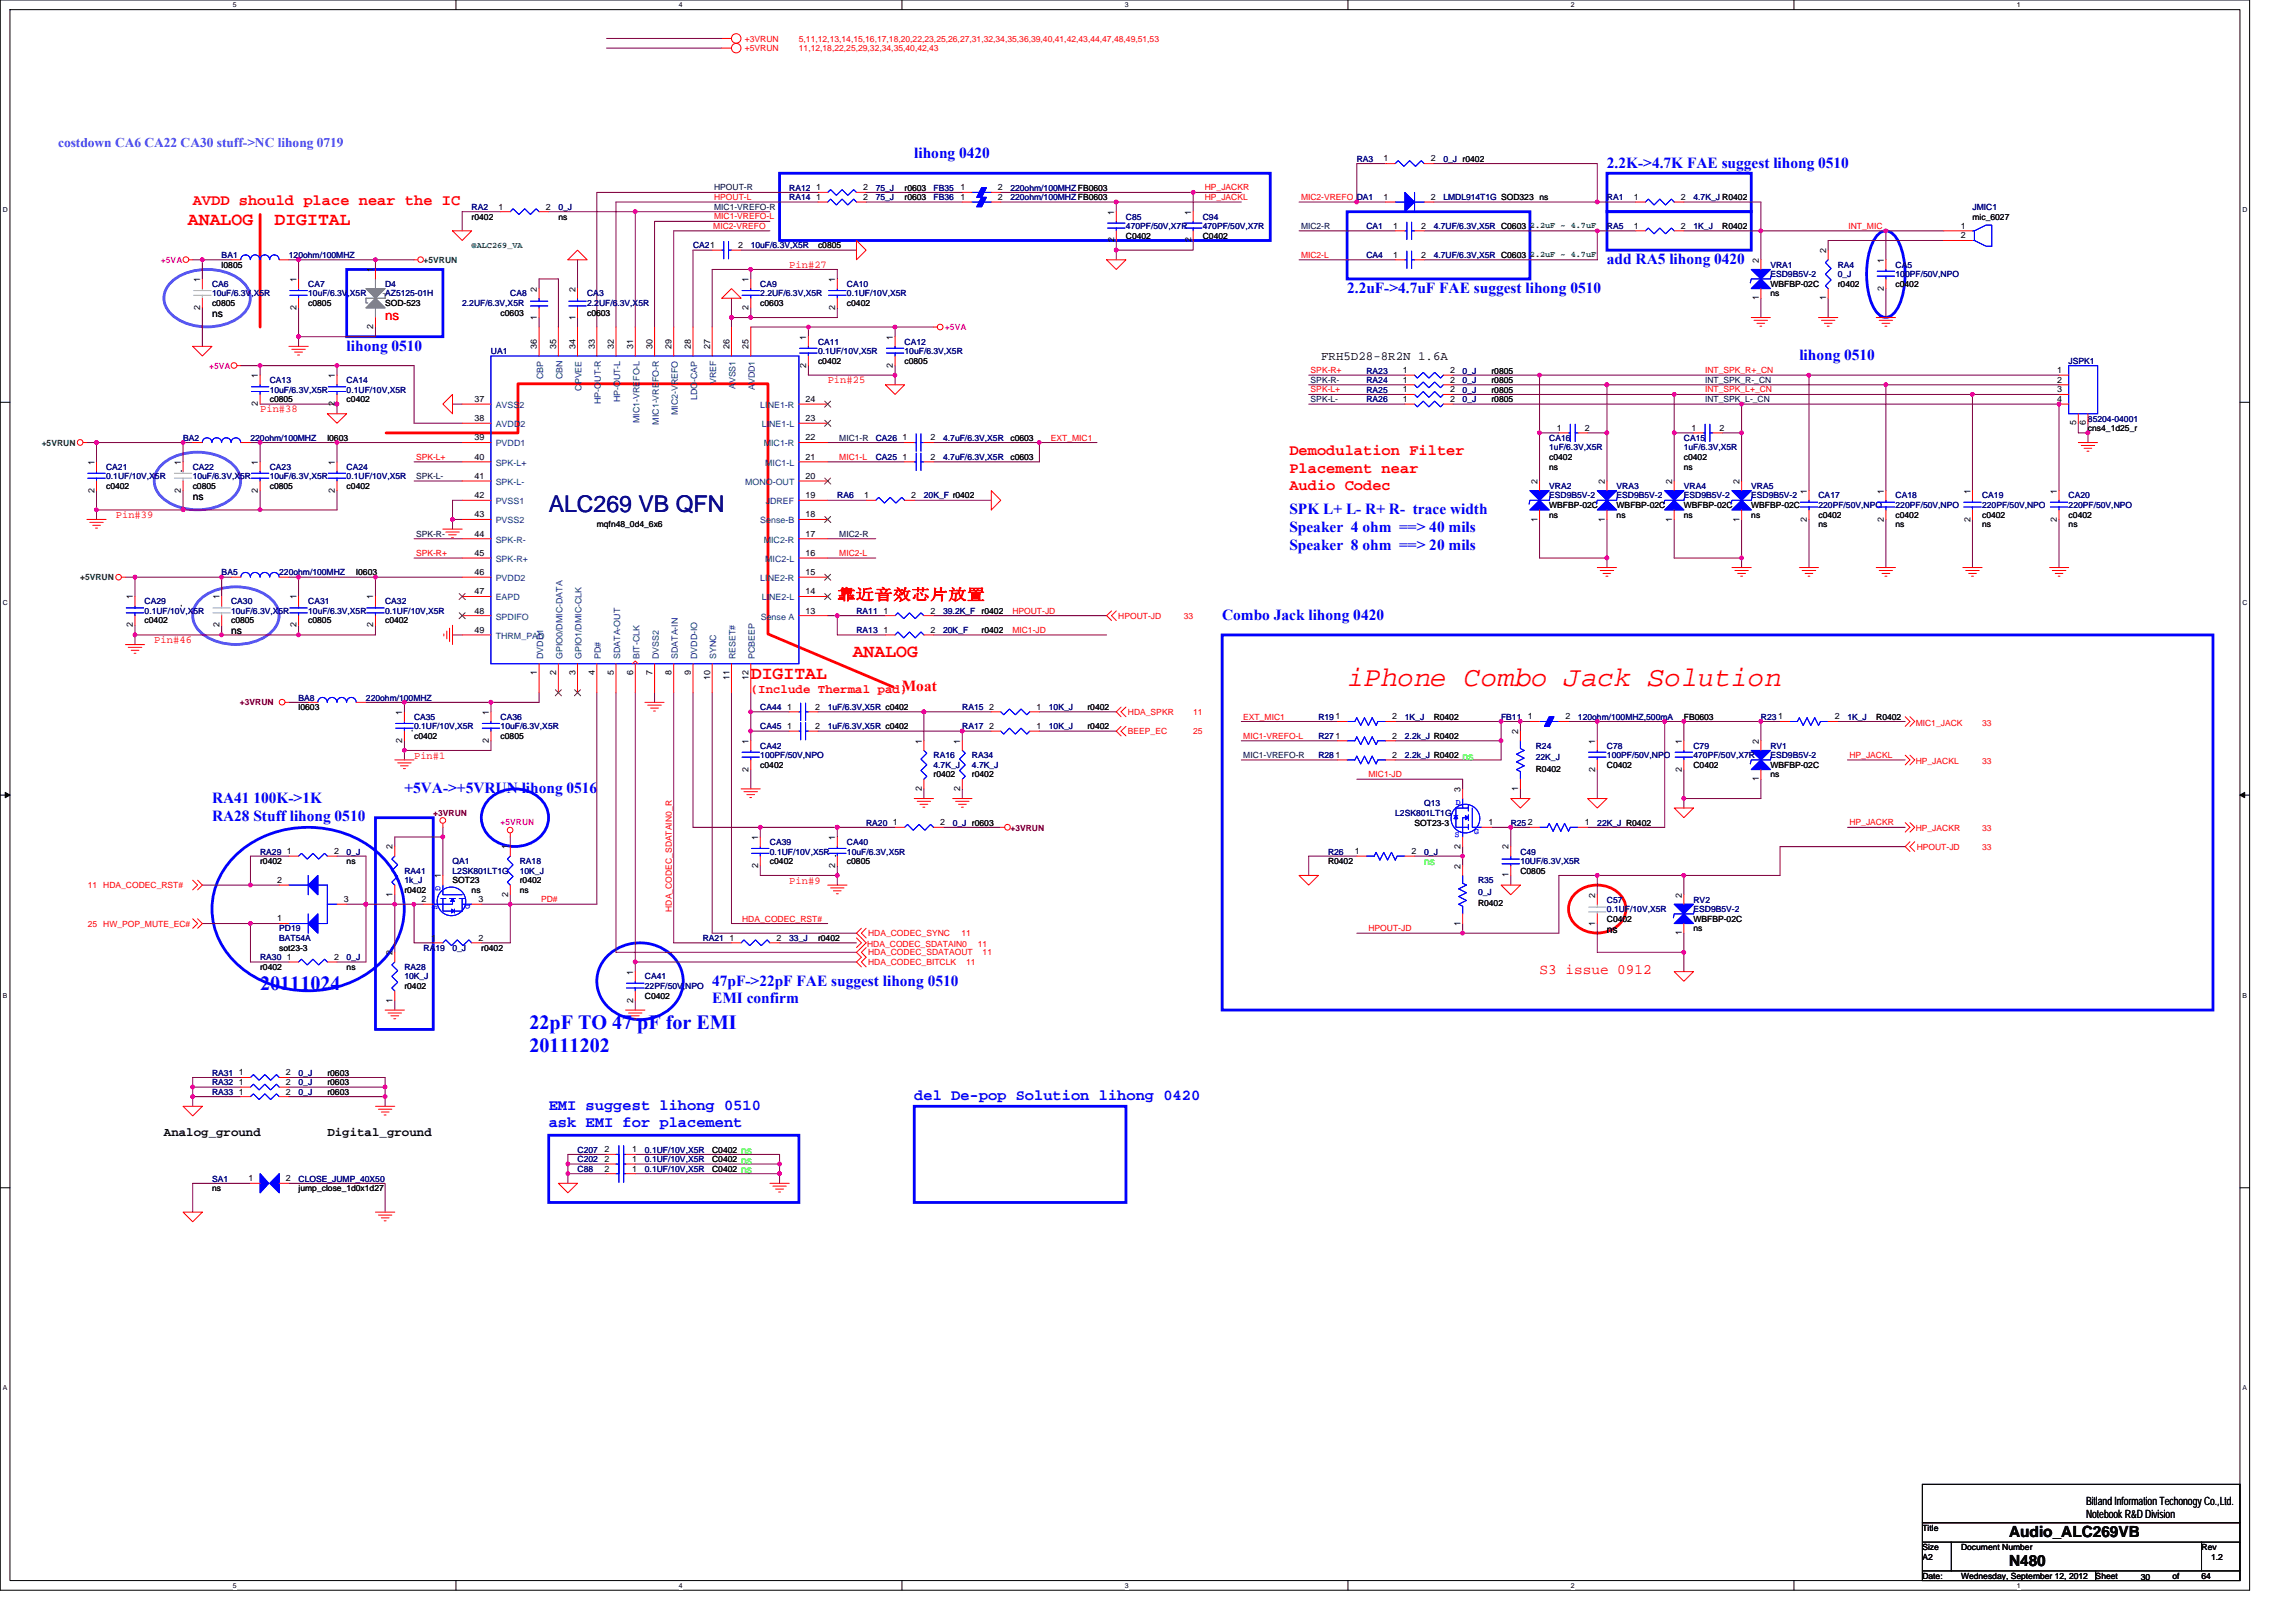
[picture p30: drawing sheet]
<svg xmlns="http://www.w3.org/2000/svg" width="297mm" height="210mm" viewBox="0 0 297 210" stroke-linecap="round" stroke-linejoin="round" font-family="sans-serif">
<defs><g id="words">
<text font-size="3.6" fill="#f00" x="174.3" y="88.8">iPhone Combo Jack Solution</text>
<text font-size="3" fill="#000080" x="71" y="66.3">ALC269 VB QFN</text>
<g font-size="2.6" fill="#00f">
<text x="33.7" y="128.1">20111024</text>
<text x="68.5" y="133.1">22pF TO 47 pF for EMI</text>
<text x="68.5" y="136.1">20111202</text>
</g>
<g font-size="2.3" fill="#f00">
<text x="24.3" y="29.1">ANALOG</text>
<text x="35.5" y="29.1">DIGITAL</text>
<text x="97.1" y="87.8">DIGITAL</text>
<text x="110.3" y="85">ANALOG</text>
</g>
<g font-size="2" fill="#00f">
<text x="118.3" y="20.5">lihong 0420</text>
<text x="207.9" y="21.7">2.2K-&gt;4.7K FAE suggest lihong 0510</text>
<text x="207.9" y="34.2">add RA5 lihong 0420</text>
<text x="174.3" y="37.9">2.2uF-&gt;4.7uF FAE suggest lihong 0510</text>
<text x="44.8" y="45.4">lihong 0510</text>
<text x="232.8" y="46.6">lihong 0510</text>
<text x="166.8" y="66.5">SPK L+ L- R+ R- trace width</text>
<text x="166.8" y="68.8">Speaker 4 ohm ==&gt; 40 mils</text>
<text x="166.8" y="71.1">Speaker 8 ohm ==&gt; 20 mils</text>
<text x="158.1" y="80.2">Combo Jack lihong 0420</text>
<text x="27.4" y="103.9">RA41 100K-&gt;1K</text>
<text x="27.4" y="106.2">RA28 Stuff lihong 0510</text>
<text x="52.3" y="102.6">+5VA-&gt;+5VRUN lihong 0516</text>
<text x="92.1" y="127.5">47pF-&gt;22pF FAE suggest lihong 0510</text>
<text x="92.1" y="129.8">EMI confirm</text>
<text x="71" y="143.6">EMI suggest lihong 0510</text>
<text x="118.3" y="142.3">del De-pop Solution lihong 0420</text>
<text x="71" y="145.8">ask EMI for placement</text>
</g>
<g font-size="2" fill="#f00">
<text x="24.9" y="26.6">AVDD should place near the IC</text>
<text x="166.8" y="58.9">Demodulation Filter</text>
<text x="166.8" y="61.2">Placement near</text>
<text x="166.8" y="63.5">Audio Codec</text>
<text x="108.3" y="77.6">靠近音效芯片放置</text>
<text x="116.7" y="89.4">Moat</text>
</g>
<g font-size="2">
<text x="259.9" y="202.6">N480</text>
<text x="259.9" y="198.9">Audio_ALC269VB</text>
</g>
<text font-size="1.9" fill="#f00" x="199.2" y="126">S3 issue 0912</text>
<text font-size="1.7" fill="#8000ff" x="7.5" y="19">costdown CA6 CA22 CA30 stuff-&gt;NC lihong 0719</text>
<text font-size="1.7" fill="#f00" x="49.8" y="41.4">ns</text>
<g font-size="1.6">
<text x="170.9" y="46.6">FRH5D28-8R2N 1.6A</text>
<text x="21.2" y="147">Analog_ground</text>
<text x="42.4" y="147">Digital_ground</text>
</g>
<text font-size="1.6" fill="#f00" x="97.1" y="89.7">(Include Thermal pad)</text>
<g font-size="1.5">
<text x="269.9" y="194.7">Bitland Information Techonogy Co.,Ltd.</text>
<text x="269.9" y="196.4">Notebook R&amp;D Division</text>
</g>
<g font-size="1.4" fill="#f00">
<text x="102.1" y="34.7">Pin#27</text>
<text x="33.7" y="53.4">Pin#38</text>
<text x="107.1" y="49.6">Pin#25</text>
<text x="15" y="67.1">Pin#39</text>
<text x="20" y="83.2">Pin#46</text>
<text x="53.6" y="98.2">Pin#1</text>
<text x="102.1" y="114.3">Pin#9</text>
</g>
<g font-size="1.3">
<text x="27.4" y="41">ns</text>
<text x="24.9" y="64.7">ns</text>
<text x="29.9" y="82.1">ns</text>
<text x="207.9" y="120.7">ns</text>
</g>
<g font-size="1.3" fill="#0f0">
<text x="189.2" y="98.3">ns</text>
<text x="184.3" y="112">ns</text>
<text x="95.9" y="149.3">ns</text>
<text x="95.9" y="151.8">ns</text>
<text x="95.9" y="150.5">ns</text>
</g>
<g font-size="1.1" fill="#f00">
<text x="96.4" y="5.4">+3VRUN</text>
<text x="103.4" y="5.4">5,11,12,13,14,15,16,17,18,20,22,23,25,26,27,31,32,34,35,36,39,40,41,42,43,44,47,48,49,51,53</text>
<text x="96.4" y="6.6">+5VRUN</text>
<text x="103.4" y="6.6">11,12,18,22,25,29,32,34,35,40,42,43</text>
<text x="92.3" y="29.6">MIC2-VREFO</text>
<text x="92.4" y="28.4">MIC1-VREFO-L</text>
<text x="92.4" y="25.9">HPOUT-L</text>
<text x="155.9" y="25.9">HP_JACKL</text>
<text x="155.9" y="24.6">HP_JACKR</text>
<text x="168.3" y="25.9">MIC2-VREFO DA1</text>
<text x="239.1" y="29.6">INT_MIC</text>
<text x="168.3" y="33.4">MIC2-L</text>
<text x="169.6" y="48.3">SPK-R+</text>
<text x="169.6" y="50.8">SPK-L+</text>
<text x="220.6" y="48.3">INT_SPK_R+_CN</text>
<text x="220.6" y="50.8">INT_SPK_L+_CN</text>
<text x="53.8" y="59.5">SPK-L+</text>
<text x="108.6" y="59.5">MIC1-L</text>
<text x="136" y="57">EXT_MIC1</text>
<text x="53.8" y="71.9">SPK-R+</text>
<text x="108.6" y="71.9">MIC2-L</text>
<text x="131" y="79.4">HPOUT-JD</text>
<text x="131" y="81.9">MIC1-JD</text>
<text x="144.7" y="80.1">HPOUT-JD</text>
<text x="153.1" y="80.1">33</text>
<text x="145.9" y="95">BEEP_EC</text>
<text x="145.9" y="92.5">HDA_SPKR</text>
<text x="154.4" y="92.5">11</text>
<text x="154.4" y="95">25</text>
<text x="160.8" y="93.1">EXT_MIC1</text>
<text x="160.8" y="95.6">MIC1-VREFO-L</text>
<text x="247.8" y="93.9">MIC1_JACK</text>
<text x="256.4" y="93.9">33</text>
<text x="177" y="100.6">MIC1-JD</text>
<text x="239.3" y="98.1">HP_JACKL</text>
<text x="247.8" y="98.8">HP_JACKL</text>
<text x="256.4" y="98.8">33</text>
<text x="239.3" y="106.8">HP_JACKR</text>
<text x="247.8" y="107.5">HP_JACKR</text>
<text x="256.4" y="107.5">33</text>
<text x="248" y="109.9">HPOUT-JD</text>
<text x="256.4" y="109.9">33</text>
<text x="11.4" y="119.9">25 HW_POP_MUTE_EC#</text>
<text x="11.4" y="114.9">11 HDA_CODEC_RST#</text>
<text x="70" y="116.7">PD#</text>
<text x="86.9" y="118" transform="rotate(-90 86.9 118)">HDA_CODEC_SDATAIN0_R</text>
<text x="96" y="119.2">HDA_CODEC_RST#</text>
<text x="112.2" y="122.5">HDA_CODEC_SDATAIN0</text>
<text x="112.3" y="124.9">HDA_CODEC_BITCLK</text>
<text x="112.3" y="123.6">HDA_CODEC_SDATAOUT</text>
<text x="112.3" y="121.1">HDA_CODEC_SYNC</text>
<text x="124.4" y="121.1">11</text>
<text x="125" y="124.9">11</text>
<text x="126.5" y="122.5">11</text>
<text x="127.1" y="123.6">11</text>
<text x="177" y="120.5">HPOUT-JD</text>
</g>
<g font-size="1.1" fill="#000080">
<text x="175.5" y="20.9">RA3</text>
<text x="186.7" y="20.9">0_J r0402</text>
<text x="61" y="27.2">RA2</text>
<text x="72.2" y="27.2">0_J</text>
<text x="102.1" y="25.9">RA14</text>
<text x="102.1" y="24.7">RA12</text>
<text x="113.3" y="25.9">75_J</text>
<text x="113.3" y="24.7">75_J</text>
<text x="120.8" y="25.9">FB36</text>
<text x="120.8" y="24.7">FB35</text>
<text x="130.7" y="25.9">220ohm/100MHZ FB0603</text>
<text x="130.7" y="24.7">220ohm/100MHZ FB0603</text>
<text x="145.7" y="28.4">C85</text>
<text x="145.7" y="29.7">470PF/50V,X7R</text>
<text x="155.6" y="28.4">C94</text>
<text x="155.6" y="29.7">470PF/50V,X7R</text>
<text x="176.8" y="29.7">CA1</text>
<text x="185.5" y="29.7">4.7UF/6.3V,X5R C0603</text>
<text x="186.7" y="25.9">LMDL914T1G SOD323 ns</text>
<text x="207.9" y="25.9">RA1</text>
<text x="207.9" y="29.7">RA5</text>
<text x="219.1" y="25.9">4.7K_J R0402</text>
<text x="219.1" y="29.7">1K_J</text>
<text x="255.2" y="27.2">JMIC1</text>
<text x="28.7" y="33.4">BA1</text>
<text x="37.4" y="33.4">120ohm/100MHZ</text>
<text x="89.7" y="32.1">CA21</text>
<text x="97.1" y="32.1">10uF/6.3V,X5R</text>
<text x="176.8" y="33.4">CA4</text>
<text x="185.5" y="33.4">4.7UF/6.3V,X5R C0603</text>
<text x="229" y="34.6">VRA1</text>
<text x="229" y="35.9">ESD9B5V-2</text>
<text x="237.8" y="34.6">RA4</text>
<text x="237.8" y="35.9">0_J</text>
<text x="245.2" y="34.6">CA5</text>
<text x="245.2" y="35.9">100PF/50V,NPO</text>
<text x="27.4" y="37.1">CA6</text>
<text x="27.4" y="38.4">10uF/6.3V,X5R</text>
<text x="39.9" y="37.1">CA7</text>
<text x="39.9" y="38.4">10uF/6.3V,X5R</text>
<text x="49.8" y="37.1">D4</text>
<text x="49.8" y="38.4">AZ5125-01H</text>
<text x="59.8" y="39.6">2.2UF/6.3V,X5R</text>
<text x="66" y="38.4">CA8</text>
<text x="76" y="38.4">CA3</text>
<text x="76" y="39.6">2.2UF/6.3V,X5R</text>
<text x="98.4" y="37.1">CA9</text>
<text x="98.4" y="38.4">2.2UF/6.3V,X5R</text>
<text x="109.6" y="37.1">CA10</text>
<text x="109.6" y="38.4">0.1UF/10V,X5R</text>
<text x="63.5" y="45.8">UA1</text>
<text x="105.8" y="44.6">CA11</text>
<text x="105.8" y="45.8">0.1UF/10V,X5R</text>
<text x="117" y="44.6">CA12</text>
<text x="117" y="45.8">10uF/6.3V,X5R</text>
<text x="267.6" y="47.1">JSPK1</text>
<text x="34.9" y="49.6">CA13</text>
<text x="34.9" y="50.8">10uF/6.3V,X5R</text>
<text x="44.8" y="49.6">CA14</text>
<text x="44.8" y="50.8">0.1UF/10V,X5R</text>
<text x="176.8" y="48.3">RA23</text>
<text x="176.8" y="49.6">RA24</text>
<text x="176.8" y="50.8">RA25</text>
<text x="176.8" y="52">RA26</text>
<text x="189.2" y="48.3">0_J</text>
<text x="189.2" y="49.6">0_J</text>
<text x="189.2" y="50.8">0_J</text>
<text x="189.2" y="52">0_J</text>
<text x="23.7" y="57">BA2</text>
<text x="32.4" y="57">220ohm/100MHZ</text>
<text x="113.3" y="59.5">CA25</text>
<text x="113.3" y="57">CA26</text>
<text x="122" y="59.5">4.7uF/6.3V,X5R</text>
<text x="122" y="57">4.7uF/6.3V,X5R</text>
<text x="200.4" y="57">CA16</text>
<text x="200.4" y="58.3">1uF/6.3V,X5R</text>
<text x="217.8" y="57">CA15</text>
<text x="217.8" y="58.3">1uF/6.3V,X5R</text>
<text x="270.1" y="54.5">85204-04001</text>
<text x="13.7" y="60.8">CA21</text>
<text x="13.7" y="62">0.1UF/10V,X5R</text>
<text x="24.9" y="60.8">CA22</text>
<text x="24.9" y="62">10uF/6.3V,X5R</text>
<text x="34.9" y="60.8">CA23</text>
<text x="34.9" y="62">10uF/6.3V,X5R</text>
<text x="44.8" y="60.8">CA24</text>
<text x="44.8" y="62">0.1UF/10V,X5R</text>
<text x="108.3" y="64.5">RA6</text>
<text x="119.5" y="64.5">20K_F r0402</text>
<text x="200.4" y="63.2">VRA2</text>
<text x="200.4" y="64.5">ESD9B5V-2</text>
<text x="209.1" y="63.2">VRA3</text>
<text x="209.1" y="64.5">ESD9B5V-2</text>
<text x="217.8" y="63.2">VRA4</text>
<text x="217.8" y="64.5">ESD9B5V-2</text>
<text x="226.6" y="63.2">VRA5</text>
<text x="226.6" y="64.5">ESD9B5V-2</text>
<text x="235.3" y="64.5">CA17</text>
<text x="235.3" y="65.7">220PF/50V,NPO</text>
<text x="245.2" y="64.5">CA18</text>
<text x="245.2" y="65.7">220PF/50V,NPO</text>
<text x="256.4" y="64.5">CA19</text>
<text x="256.4" y="65.7">220PF/50V,NPO</text>
<text x="267.6" y="64.5">CA20</text>
<text x="267.6" y="65.7">220PF/50V,NPO</text>
<text x="28.7" y="74.4">BA5</text>
<text x="36.1" y="74.4">220ohm/100MHZ</text>
<text x="18.7" y="78.2">CA29</text>
<text x="18.7" y="79.4">0.1UF/10V,X5R</text>
<text x="29.9" y="78.2">CA30</text>
<text x="29.9" y="79.4">10uF/6.3V,X5R</text>
<text x="39.9" y="78.2">CA31</text>
<text x="39.9" y="79.4">10uF/6.3V,X5R</text>
<text x="49.8" y="78.2">CA32</text>
<text x="49.8" y="79.4">0.1UF/10V,X5R</text>
<text x="110.8" y="79.4">RA11</text>
<text x="110.8" y="81.9">RA13</text>
<text x="122" y="79.4">39.2K_F</text>
<text x="122" y="81.9">20K_F</text>
<text x="38.6" y="90.6">BA8</text>
<text x="47.3" y="90.6">220ohm/100MHZ</text>
<text x="53.6" y="93.1">CA35</text>
<text x="53.6" y="94.4">0.1UF/10V,X5R</text>
<text x="64.8" y="93.1">CA36</text>
<text x="64.8" y="94.4">10uF/6.3V,X5R</text>
<text x="98.4" y="94.4">CA45</text>
<text x="98.4" y="91.9">CA44</text>
<text x="107.1" y="94.4">1uF/6.3V,X5R c0402</text>
<text x="107.1" y="91.9">1uF/6.3V,X5R c0402</text>
<text x="124.5" y="94.4">RA17</text>
<text x="124.5" y="91.9">RA15</text>
<text x="135.7" y="94.4">10K_J</text>
<text x="135.7" y="91.9">10K_J</text>
<text x="170.6" y="93.1">R19</text>
<text x="170.6" y="95.6">R27</text>
<text x="181.8" y="93.1">1K_J</text>
<text x="181.8" y="95.6">2.2k_J R0402</text>
<text x="194.2" y="93.1">FB11</text>
<text x="204.1" y="93.1">120ohm/100MHZ,500mA</text>
<text x="227.8" y="93.1">R23</text>
<text x="239" y="93.1">1K_J</text>
<text x="98.4" y="96.9">CA42</text>
<text x="98.4" y="98.1">100PF/50V,NPO</text>
<text x="120.8" y="98.1">RA16</text>
<text x="120.8" y="99.3">4.7K_J</text>
<text x="125.7" y="98.1">RA34</text>
<text x="125.7" y="99.3">4.7K_J</text>
<text x="170.6" y="98.1">R28</text>
<text x="181.8" y="98.1">2.2k_J R0402</text>
<text x="198.7" y="96.9">R24</text>
<text x="198.7" y="98.3">22K_J</text>
<text x="207.9" y="96.9">C78</text>
<text x="207.9" y="98.1">100PF/50V,NPO</text>
<text x="219.1" y="96.9">C79</text>
<text x="219.1" y="98.1">470PF/50V,X7R</text>
<text x="229" y="96.9">RV1</text>
<text x="229" y="98.1">ESD9B5V-2</text>
<text x="112.1" y="106.8">RA20</text>
<text x="123.2" y="106.8">0_J r0603</text>
<text x="180.5" y="105.6">L2SK801LT1G</text>
<text x="184.3" y="104.3">Q13</text>
<text x="195.4" y="106.8">R25</text>
<text x="206.6" y="106.8">22K_J R0402</text>
<text x="33.7" y="110.6">RA29</text>
<text x="44.8" y="110.6">0_J</text>
<text x="52.3" y="113">RA41</text>
<text x="58.5" y="111.8">QA1</text>
<text x="58.5" y="113">L2SK801LT1G</text>
<text x="67.2" y="111.8">RA18</text>
<text x="67.2" y="113">10K_J</text>
<text x="99.6" y="109.3">CA39</text>
<text x="99.6" y="110.6">0.1UF/10V,X5R</text>
<text x="109.6" y="109.3">CA40</text>
<text x="109.6" y="110.6">10uF/6.3V,X5R</text>
<text x="171.8" y="110.6">R26</text>
<text x="184.3" y="110.6">0_J</text>
<text x="196.7" y="110.6">C49</text>
<text x="196.7" y="111.8">10UF/6.3V,X5R</text>
<text x="52.3" y="114.3">1k_J</text>
<text x="191.2" y="114.3">R35</text>
<text x="191.2" y="115.8">0_J</text>
<text x="207.9" y="116.8">C57</text>
<text x="207.9" y="118">0.1UF/10V,X5R</text>
<text x="219.1" y="116.8">RV2</text>
<text x="219.1" y="118">ESD9B5V-2</text>
<text x="33.7" y="124.2">RA30</text>
<text x="36.1" y="120.5">PD19</text>
<text x="36.1" y="121.8">BAT54A</text>
<text x="44.8" y="124.2">0_J</text>
<text x="52.3" y="125.5">RA28</text>
<text x="54.8" y="123">RA19</text>
<text x="58.5" y="123">0_J</text>
<text x="90.9" y="121.8">RA21</text>
<text x="102.1" y="121.8">33_J</text>
<text x="52.3" y="126.7">10K_J</text>
<text x="83.4" y="126.7">CA41</text>
<text x="83.4" y="128">22PF/50V,NPO</text>
<text x="27.4" y="140.4">RA32</text>
<text x="27.4" y="141.7">RA33</text>
<text x="27.4" y="139.2">RA31</text>
<text x="38.6" y="140.4">0_J</text>
<text x="38.6" y="141.7">0_J</text>
<text x="38.6" y="139.2">0_J</text>
<text x="74.7" y="149.1">C207</text>
<text x="83.4" y="149.1">0.1UF/10V,X5R</text>
<text x="27.4" y="152.9">SA1</text>
<text x="38.6" y="152.9">CLOSE_JUMP_40X50</text>
<text x="74.7" y="151.6">C88</text>
<text x="74.7" y="150.4">C202</text>
<text x="83.4" y="150.4">0.1UF/10V,X5R</text>
<text x="83.4" y="151.6">0.1UF/10V,X5R</text>
</g>
<g font-size="1.1">
<text x="179" y="20.9">1</text>
<text x="185.1" y="20.9">2</text>
<text x="61" y="28.4">r0402</text>
<text x="64.5" y="27.1">1</text>
<text x="70.6" y="27.1">2</text>
<text x="72.2" y="28.4">ns</text>
<text x="105.6" y="25.9">1</text>
<text x="105.6" y="24.6">1</text>
<text x="111.7" y="25.9">2</text>
<text x="111.7" y="24.6">2</text>
<text x="117" y="25.9">r0603</text>
<text x="117" y="24.7">r0603</text>
<text x="124.2" y="25.9">1</text>
<text x="124.2" y="24.6">1</text>
<text x="129.1" y="25.9">2</text>
<text x="129.1" y="24.6">2</text>
<text x="144.1" y="27.8" transform="rotate(-90 144.1 27.8)">1</text>
<text x="154.1" y="27.8" transform="rotate(-90 154.1 27.8)">1</text>
<text x="179" y="25.9">1</text>
<text x="180.3" y="29.6">1</text>
<text x="183.9" y="29.6">2</text>
<text x="185.1" y="25.9">2</text>
<text x="211.4" y="25.9">1</text>
<text x="211.4" y="29.6">1</text>
<text x="217.5" y="25.9">2</text>
<text x="217.5" y="29.6">2</text>
<text x="222.8" y="29.7">R0402</text>
<text x="253.7" y="29.6">1</text>
<text x="255.2" y="28.4">mic_6027</text>
<text x="28.7" y="34.6">l0805</text>
<text x="48.3" y="35.2" transform="rotate(-90 48.3 35.2)">1</text>
<text x="95.5" y="32.1">2</text>
<text x="105.8" y="32.1">c0805</text>
<text x="144.1" y="31.4" transform="rotate(-90 144.1 31.4)">2</text>
<text x="145.7" y="30.9">C0402</text>
<text x="154.1" y="31.4" transform="rotate(-90 154.1 31.4)">2</text>
<text x="155.6" y="30.9">C0402</text>
<text x="180.3" y="33.3">1</text>
<text x="183.9" y="33.3">2</text>
<text x="227.5" y="34" transform="rotate(-90 227.5 34)">2</text>
<text x="236.2" y="32.7" transform="rotate(-90 236.2 32.7)">2</text>
<text x="243.7" y="34" transform="rotate(-90 243.7 34)">1</text>
<text x="253.7" y="30.8">2</text>
<text x="25.9" y="40.1" transform="rotate(-90 25.9 40.1)">2</text>
<text x="25.9" y="36.5" transform="rotate(-90 25.9 36.5)">1</text>
<text x="27.4" y="39.6">c0805</text>
<text x="38.4" y="40.1" transform="rotate(-90 38.4 40.1)">2</text>
<text x="38.4" y="36.5" transform="rotate(-90 38.4 36.5)">1</text>
<text x="39.9" y="39.6">c0805</text>
<text x="49.8" y="39.6">SOD-523</text>
<text x="64.8" y="40.9">c0603</text>
<text x="69.5" y="41.3" transform="rotate(-90 69.5 41.3)">1</text>
<text x="69.5" y="37.7" transform="rotate(-90 69.5 37.7)">2</text>
<text x="74.4" y="41.3" transform="rotate(-90 74.4 41.3)">1</text>
<text x="74.4" y="37.7" transform="rotate(-90 74.4 37.7)">2</text>
<text x="76" y="40.9">c0603</text>
<text x="96.9" y="40.1" transform="rotate(-90 96.9 40.1)">2</text>
<text x="96.9" y="36.5" transform="rotate(-90 96.9 36.5)">1</text>
<text x="98.4" y="39.6">c0603</text>
<text x="108.1" y="40.1" transform="rotate(-90 108.1 40.1)">2</text>
<text x="108.1" y="36.5" transform="rotate(-90 108.1 36.5)">1</text>
<text x="109.6" y="39.6">c0402</text>
<text x="227.5" y="38.8" transform="rotate(-90 227.5 38.8)">1</text>
<text x="229" y="38.4">ns</text>
<text x="229" y="37.1">WBFBP-02C</text>
<text x="236.2" y="38.8" transform="rotate(-90 236.2 38.8)">1</text>
<text x="237.8" y="37.1">r0402</text>
<text x="243.7" y="37.6" transform="rotate(-90 243.7 37.6)">2</text>
<text x="245.2" y="37.1">c0402</text>
<text x="48.3" y="42.6" transform="rotate(-90 48.3 42.6)">2</text>
<text x="69.5" y="45.2" transform="rotate(-90 69.5 45.2)">36</text>
<text x="72" y="45.2" transform="rotate(-90 72 45.2)">35</text>
<text x="74.4" y="45.2" transform="rotate(-90 74.4 45.2)">34</text>
<text x="76.9" y="45.2" transform="rotate(-90 76.9 45.2)">33</text>
<text x="79.4" y="45.2" transform="rotate(-90 79.4 45.2)">32</text>
<text x="81.9" y="45.2" transform="rotate(-90 81.9 45.2)">31</text>
<text x="84.4" y="45.2" transform="rotate(-90 84.4 45.2)">30</text>
<text x="86.9" y="45.2" transform="rotate(-90 86.9 45.2)">29</text>
<text x="89.4" y="45.2" transform="rotate(-90 89.4 45.2)">28</text>
<text x="91.9" y="45.2" transform="rotate(-90 91.9 45.2)">27</text>
<text x="94.4" y="45.2" transform="rotate(-90 94.4 45.2)">26</text>
<text x="96.9" y="45.2" transform="rotate(-90 96.9 45.2)">25</text>
<text x="104.3" y="47.6" transform="rotate(-90 104.3 47.6)">2</text>
<text x="104.3" y="43.9" transform="rotate(-90 104.3 43.9)">1</text>
<text x="105.8" y="47.1">c0402</text>
<text x="115.5" y="47.6" transform="rotate(-90 115.5 47.6)">2</text>
<text x="115.5" y="43.9" transform="rotate(-90 115.5 43.9)">1</text>
<text x="117" y="47.1">c0805</text>
<text x="33.4" y="52.5" transform="rotate(-90 33.4 52.5)">2</text>
<text x="33.4" y="48.9" transform="rotate(-90 33.4 48.9)">1</text>
<text x="34.9" y="52">c0805</text>
<text x="43.3" y="52.5" transform="rotate(-90 43.3 52.5)">2</text>
<text x="43.3" y="48.9" transform="rotate(-90 43.3 48.9)">1</text>
<text x="44.8" y="52">c0402</text>
<text x="61.4" y="52">37</text>
<text x="104.2" y="52">24</text>
<text x="181.5" y="48.3">1</text>
<text x="181.5" y="49.5">1</text>
<text x="181.5" y="50.8">1</text>
<text x="181.5" y="52">1</text>
<text x="187.6" y="48.3">2</text>
<text x="187.6" y="49.5">2</text>
<text x="187.6" y="50.8">2</text>
<text x="187.6" y="52">2</text>
<text x="193" y="48.3">r0805</text>
<text x="193" y="49.6">r0805</text>
<text x="193" y="50.8">r0805</text>
<text x="193" y="52">r0805</text>
<text x="266.1" y="48.3">1</text>
<text x="266.1" y="49.5">2</text>
<text x="266.1" y="50.8">3</text>
<text x="266.1" y="52">4</text>
<text x="42.4" y="57">l0603</text>
<text x="61.4" y="54.5">38</text>
<text x="61.4" y="57">39</text>
<text x="61.4" y="59.5">40</text>
<text x="104.2" y="57">22</text>
<text x="104.2" y="54.5">23</text>
<text x="104.2" y="59.5">21</text>
<text x="116.8" y="59.5">1</text>
<text x="116.8" y="57">1</text>
<text x="120.4" y="59.5">2</text>
<text x="120.4" y="57">2</text>
<text x="130.7" y="59.5">c0603</text>
<text x="130.7" y="57">c0603</text>
<text x="200.4" y="59.5">c0402</text>
<text x="201.4" y="55.7">1</text>
<text x="205" y="55.7">2</text>
<text x="217.8" y="59.5">c0402</text>
<text x="218.8" y="55.7">1</text>
<text x="222.5" y="55.7">2</text>
<text x="268.6" y="55" transform="rotate(-90 268.6 55)">5</text>
<text x="269.9" y="55" transform="rotate(-90 269.9 55)">6</text>
<text x="270.1" y="55.8">cns4_1d25_r</text>
<text x="12.2" y="63.7" transform="rotate(-90 12.2 63.7)">2</text>
<text x="12.2" y="60.1" transform="rotate(-90 12.2 60.1)">1</text>
<text x="13.7" y="63.2">c0402</text>
<text x="23.4" y="63.7" transform="rotate(-90 23.4 63.7)">2</text>
<text x="23.4" y="60.1" transform="rotate(-90 23.4 60.1)">1</text>
<text x="24.9" y="63.2">c0805</text>
<text x="33.4" y="63.7" transform="rotate(-90 33.4 63.7)">2</text>
<text x="33.4" y="60.1" transform="rotate(-90 33.4 60.1)">1</text>
<text x="34.9" y="63.2">c0805</text>
<text x="43.3" y="63.7" transform="rotate(-90 43.3 63.7)">2</text>
<text x="43.3" y="60.1" transform="rotate(-90 43.3 60.1)">1</text>
<text x="44.8" y="63.2">c0402</text>
<text x="61.4" y="62">41</text>
<text x="61.4" y="64.5">42</text>
<text x="104.2" y="64.5">19</text>
<text x="104.2" y="62">20</text>
<text x="111.8" y="64.5">1</text>
<text x="117.9" y="64.5">2</text>
<text x="198.9" y="62.6" transform="rotate(-90 198.9 62.6)">2</text>
<text x="200.4" y="65.7">WBFBP-02C</text>
<text x="200.4" y="60.8">ns</text>
<text x="207.6" y="62.6" transform="rotate(-90 207.6 62.6)">2</text>
<text x="209.1" y="65.7">WBFBP-02C</text>
<text x="216.3" y="62.6" transform="rotate(-90 216.3 62.6)">2</text>
<text x="217.8" y="60.8">ns</text>
<text x="217.8" y="65.7">WBFBP-02C</text>
<text x="225" y="62.6" transform="rotate(-90 225 62.6)">2</text>
<text x="226.6" y="65.7">WBFBP-02C</text>
<text x="233.8" y="63.9" transform="rotate(-90 233.8 63.9)">1</text>
<text x="243.7" y="63.9" transform="rotate(-90 243.7 63.9)">1</text>
<text x="254.9" y="63.9" transform="rotate(-90 254.9 63.9)">1</text>
<text x="266.1" y="63.9" transform="rotate(-90 266.1 63.9)">1</text>
<text x="61.4" y="66.9">43</text>
<text x="61.4" y="69.4">44</text>
<text x="61.4" y="71.9">45</text>
<text x="77.2" y="68.2">mqfn48_0d4_6x6</text>
<text x="104.2" y="66.9">18</text>
<text x="104.2" y="69.4">17</text>
<text x="104.2" y="71.9">16</text>
<text x="198.9" y="67.5" transform="rotate(-90 198.9 67.5)">1</text>
<text x="200.4" y="67">ns</text>
<text x="207.6" y="67.5" transform="rotate(-90 207.6 67.5)">1</text>
<text x="209.1" y="67">ns</text>
<text x="216.3" y="67.5" transform="rotate(-90 216.3 67.5)">1</text>
<text x="217.8" y="67">ns</text>
<text x="225" y="67.5" transform="rotate(-90 225 67.5)">1</text>
<text x="226.6" y="67">ns</text>
<text x="233.8" y="67.5" transform="rotate(-90 233.8 67.5)">2</text>
<text x="235.3" y="68.2">ns</text>
<text x="235.3" y="67">c0402</text>
<text x="243.7" y="67.5" transform="rotate(-90 243.7 67.5)">2</text>
<text x="245.2" y="68.2">ns</text>
<text x="245.2" y="67">c0402</text>
<text x="254.9" y="67.5" transform="rotate(-90 254.9 67.5)">2</text>
<text x="256.4" y="68.2">ns</text>
<text x="256.4" y="67">c0402</text>
<text x="266.1" y="67.5" transform="rotate(-90 266.1 67.5)">2</text>
<text x="267.6" y="68.2">ns</text>
<text x="267.6" y="67">c0402</text>
<text x="17.2" y="77.6" transform="rotate(-90 17.2 77.6)">1</text>
<text x="28.4" y="77.6" transform="rotate(-90 28.4 77.6)">1</text>
<text x="38.4" y="77.6" transform="rotate(-90 38.4 77.6)">1</text>
<text x="46.1" y="74.4">l0603</text>
<text x="48.3" y="77.6" transform="rotate(-90 48.3 77.6)">1</text>
<text x="61.4" y="74.4">46</text>
<text x="61.4" y="76.9">47</text>
<text x="104.2" y="74.4">15</text>
<text x="104.2" y="76.9">14</text>
<text x="17.2" y="81.2" transform="rotate(-90 17.2 81.2)">2</text>
<text x="18.7" y="80.7">c0402</text>
<text x="28.4" y="81.2" transform="rotate(-90 28.4 81.2)">2</text>
<text x="29.9" y="80.7">c0805</text>
<text x="38.4" y="81.2" transform="rotate(-90 38.4 81.2)">2</text>
<text x="39.9" y="80.7">c0805</text>
<text x="48.3" y="81.2" transform="rotate(-90 48.3 81.2)">2</text>
<text x="49.8" y="80.7">c0402</text>
<text x="61.4" y="79.4">48</text>
<text x="61.4" y="81.9">49</text>
<text x="104.2" y="79.4">13</text>
<text x="114.3" y="79.4">1</text>
<text x="114.3" y="81.9">1</text>
<text x="120.4" y="79.4">2</text>
<text x="120.4" y="81.9">2</text>
<text x="127" y="79.4">r0402</text>
<text x="127" y="81.9">r0402</text>
<text x="69.5" y="87.4" transform="rotate(-90 69.5 87.4)">1</text>
<text x="72" y="87.4" transform="rotate(-90 72 87.4)">2</text>
<text x="74.4" y="87.4" transform="rotate(-90 74.4 87.4)">3</text>
<text x="76.9" y="87.4" transform="rotate(-90 76.9 87.4)">4</text>
<text x="79.4" y="87.4" transform="rotate(-90 79.4 87.4)">5</text>
<text x="81.9" y="87.4" transform="rotate(-90 81.9 87.4)">6</text>
<text x="84.4" y="87.4" transform="rotate(-90 84.4 87.4)">7</text>
<text x="86.9" y="87.4" transform="rotate(-90 86.9 87.4)">8</text>
<text x="89.4" y="87.4" transform="rotate(-90 89.4 87.4)">9</text>
<text x="91.9" y="88" transform="rotate(-90 91.9 88)">10</text>
<text x="94.4" y="88" transform="rotate(-90 94.4 88)">11</text>
<text x="96.9" y="88" transform="rotate(-90 96.9 88)">12</text>
<text x="38.6" y="91.9">l0603</text>
<text x="52" y="92.5" transform="rotate(-90 52 92.5)">1</text>
<text x="53.6" y="95.6">c0402</text>
<text x="63.2" y="92.5" transform="rotate(-90 63.2 92.5)">1</text>
<text x="64.8" y="95.6">c0805</text>
<text x="101.9" y="94.3">1</text>
<text x="101.9" y="91.8">1</text>
<text x="105.4" y="94.3">2</text>
<text x="105.4" y="91.8">2</text>
<text x="128" y="94.3">2</text>
<text x="128" y="91.8">2</text>
<text x="134.1" y="94.3">1</text>
<text x="134.1" y="91.8">1</text>
<text x="140.7" y="94.4">r0402</text>
<text x="140.7" y="91.9">r0402</text>
<text x="172.8" y="93.1">1</text>
<text x="172.8" y="95.6">1</text>
<text x="180.1" y="93.1">2</text>
<text x="180.1" y="95.6">2</text>
<text x="185.5" y="93.1">R0402</text>
<text x="196.4" y="95" transform="rotate(-90 196.4 95)">2</text>
<text x="197.7" y="93.1">1</text>
<text x="202.5" y="93.1">2</text>
<text x="217.8" y="93.1">FB0603</text>
<text x="230" y="93.1">1</text>
<text x="237.4" y="93.1">2</text>
<text x="242.7" y="93.1">R0402</text>
<text x="52" y="96.1" transform="rotate(-90 52 96.1)">2</text>
<text x="63.2" y="96.1" transform="rotate(-90 63.2 96.1)">2</text>
<text x="96.9" y="99.8" transform="rotate(-90 96.9 99.8)">2</text>
<text x="96.9" y="96.2" transform="rotate(-90 96.9 96.2)">1</text>
<text x="98.4" y="99.3">c0402</text>
<text x="119.2" y="96.2" transform="rotate(-90 119.2 96.2)">1</text>
<text x="120.8" y="100.6">r0402</text>
<text x="124.2" y="96.2" transform="rotate(-90 124.2 96.2)">1</text>
<text x="125.7" y="100.6">r0402</text>
<text x="172.8" y="98">1</text>
<text x="180.1" y="98">2</text>
<text x="198.7" y="99.8">R0402</text>
<text x="206.4" y="99.8" transform="rotate(-90 206.4 99.8)">2</text>
<text x="206.4" y="96.2" transform="rotate(-90 206.4 96.2)">1</text>
<text x="207.9" y="99.3">C0402</text>
<text x="217.6" y="99.8" transform="rotate(-90 217.6 99.8)">2</text>
<text x="217.6" y="96.2" transform="rotate(-90 217.6 96.2)">1</text>
<text x="219.1" y="99.3">C0402</text>
<text x="227.5" y="101.1" transform="rotate(-90 227.5 101.1)">1</text>
<text x="227.5" y="96.2" transform="rotate(-90 227.5 96.2)">2</text>
<text x="229" y="99.3">WBFBP-02C</text>
<text x="229" y="100.6">ns</text>
<text x="115.5" y="106.8">1</text>
<text x="119.2" y="102.3" transform="rotate(-90 119.2 102.3)">2</text>
<text x="121.6" y="106.8">2</text>
<text x="124.2" y="102.3" transform="rotate(-90 124.2 102.3)">2</text>
<text x="183" y="106.8">SOT23-3</text>
<text x="189" y="102.4" transform="rotate(-90 189 102.4)">3</text>
<text x="192.6" y="106.8">1</text>
<text x="196.4" y="102.3" transform="rotate(-90 196.4 102.3)">1</text>
<text x="197.7" y="106.8">2</text>
<text x="205" y="106.8">1</text>
<text x="33.7" y="111.8">r0402</text>
<text x="37.1" y="110.5">1</text>
<text x="43.2" y="110.5">2</text>
<text x="44.8" y="111.8">ns</text>
<text x="50.8" y="109.9" transform="rotate(-90 50.8 109.9)">2</text>
<text x="57" y="113.6" transform="rotate(-90 57 113.6)">1</text>
<text x="65.7" y="109.9" transform="rotate(-90 65.7 109.9)">1</text>
<text x="98.1" y="112.3" transform="rotate(-90 98.1 112.3)">2</text>
<text x="98.1" y="108.7" transform="rotate(-90 98.1 108.7)">1</text>
<text x="99.6" y="111.8">c0402</text>
<text x="108.1" y="112.3" transform="rotate(-90 108.1 112.3)">2</text>
<text x="108.1" y="108.7" transform="rotate(-90 108.1 108.7)">1</text>
<text x="109.6" y="111.8">c0805</text>
<text x="171.8" y="111.8">R0402</text>
<text x="175.3" y="110.5">1</text>
<text x="182.6" y="110.5">2</text>
<text x="189" y="112.4" transform="rotate(-90 189 112.4)">2</text>
<text x="189" y="109.8" transform="rotate(-90 189 109.8)">2</text>
<text x="195.2" y="113.5" transform="rotate(-90 195.2 113.5)">1</text>
<text x="195.2" y="109.9" transform="rotate(-90 195.2 109.9)">2</text>
<text x="196.7" y="113">C0805</text>
<text x="35.9" y="119.2">1</text>
<text x="35.9" y="114.2">2</text>
<text x="44.5" y="116.7">3</text>
<text x="50.8" y="116" transform="rotate(-90 50.8 116)">1</text>
<text x="52.3" y="115.5">r0402</text>
<text x="54.5" y="116.7">2</text>
<text x="58.5" y="114.3">SOT23</text>
<text x="61" y="115.5">ns</text>
<text x="61.9" y="116.7">3</text>
<text x="65.7" y="116" transform="rotate(-90 65.7 116)">2</text>
<text x="67.2" y="115.5">ns</text>
<text x="67.2" y="114.3">r0402</text>
<text x="189" y="119.7" transform="rotate(-90 189 119.7)">1</text>
<text x="191.2" y="117.3">R0402</text>
<text x="206.4" y="119.7" transform="rotate(-90 206.4 119.7)">1</text>
<text x="206.4" y="116.1" transform="rotate(-90 206.4 116.1)">2</text>
<text x="207.9" y="119.3">C0402</text>
<text x="217.6" y="116.1" transform="rotate(-90 217.6 116.1)">2</text>
<text x="219.1" y="119.3">WBFBP-02C</text>
<text x="33.7" y="125.5">r0402</text>
<text x="36.1" y="123">sot23-3</text>
<text x="37.1" y="124.2">1</text>
<text x="43.2" y="124.2">2</text>
<text x="44.8" y="125.5">ns</text>
<text x="50.8" y="123.6" transform="rotate(-90 50.8 123.6)">2</text>
<text x="55.8" y="121.7">1</text>
<text x="61.9" y="121.7">2</text>
<text x="62.3" y="123">r0402</text>
<text x="94.4" y="121.7">1</text>
<text x="100.5" y="121.7">2</text>
<text x="105.8" y="121.8">r0402</text>
<text x="217.6" y="121" transform="rotate(-90 217.6 121)">1</text>
<text x="219.1" y="120.5">ns</text>
<text x="50.8" y="129.7" transform="rotate(-90 50.8 129.7)">1</text>
<text x="52.3" y="128">r0402</text>
<text x="81.9" y="129.7" transform="rotate(-90 81.9 129.7)">2</text>
<text x="81.9" y="126.1" transform="rotate(-90 81.9 126.1)">1</text>
<text x="83.4" y="129.2">C0402</text>
<text x="30.9" y="140.4">1</text>
<text x="30.9" y="141.6">1</text>
<text x="30.9" y="139.1">1</text>
<text x="37" y="140.4">2</text>
<text x="37" y="141.6">2</text>
<text x="37" y="139.1">2</text>
<text x="42.4" y="140.4">r0603</text>
<text x="42.4" y="141.7">r0603</text>
<text x="42.4" y="139.2">r0603</text>
<text x="78.2" y="149.1">2</text>
<text x="81.8" y="149.1">1</text>
<text x="92.1" y="149.1">C0402</text>
<text x="27.4" y="154.1">ns</text>
<text x="32.1" y="152.8">1</text>
<text x="37" y="152.8">2</text>
<text x="38.6" y="154.1">jump_close_1d0x1d27</text>
<text x="78.2" y="151.6">2</text>
<text x="78.2" y="150.3">2</text>
<text x="81.8" y="151.6">1</text>
<text x="81.8" y="150.3">1</text>
<text x="92.1" y="151.6">C0402</text>
<text x="92.1" y="150.4">C0402</text>
<text x="248.7" y="198">Title</text>
<text x="248.7" y="200.5">Size</text>
<text x="248.7" y="201.8">A2</text>
<text x="253.7" y="200.5">Document Number</text>
<text x="284.8" y="200.5">Rev</text>
<text x="286" y="201.8">1.2</text>
<text x="248.7" y="204.3">Date:</text>
<text x="253.7" y="204.3">Wednesday, September 12, 2012</text>
<text x="271.1" y="204.3">Sheet</text>
<text x="277" y="204.4">30</text>
<text x="281.1" y="204.3">of</text>
<text x="284.8" y="204.3">64</text>
</g>
<g font-size="1.1" fill="#000040">
<text x="92.4" y="24.6">HPOUT-R</text>
<text x="92.4" y="27.1">MIC1-VREFO-R</text>
<text x="168.3" y="29.6">MIC2-R</text>
<text x="169.6" y="49.5">SPK-R-</text>
<text x="169.6" y="52">SPK-L-</text>
<text x="220.6" y="49.5">INT_SPK_R-_CN</text>
<text x="220.6" y="52">INT_SPK_L-_CN</text>
<text x="108.6" y="57">MIC1-R</text>
<text x="53.8" y="62">SPK-L-</text>
<text x="53.8" y="69.4">SPK-R-</text>
<text x="108.6" y="69.4">MIC2-R</text>
<text x="160.8" y="98.1">MIC1-VREFO-R</text>
</g>
<g font-size="1.1" fill="#008000">
<text x="197.9" y="29.5">2.2uF ~ 4.7uF</text>
<text x="54.8" y="34">+5VRUN</text>
<text x="61" y="32">@ALC269_VA</text>
<text x="197.9" y="33.3">2.2uF ~ 4.7uF</text>
<text x="5.4" y="57.7">+5VRUN</text>
<text x="10.4" y="75.1">+5VRUN</text>
</g>
<g font-size="1.1" fill="#f0f">
<text x="20.8" y="34">+5VA</text>
<text x="27" y="47.7">+5VA</text>
<text x="122.3" y="42.7">+5VA</text>
<text x="64.8" y="106.7">+5VRUN</text>
</g>
<g font-size="1.1" fill="#004080">
<text x="64.1" y="52.8">AVSS2</text>
<text x="70.3" y="49" transform="rotate(-90 70.3 49)">CBP</text>
<text x="72.8" y="49.1" transform="rotate(-90 72.8 49.1)">CBN</text>
<text x="75.2" y="50.5" transform="rotate(-90 75.2 50.5)">CPVEE</text>
<text x="77.7" y="52.3" transform="rotate(-90 77.7 52.3)">HP-OUT-R</text>
<text x="80.2" y="52.1" transform="rotate(-90 80.2 52.1)">HP-OUT-L</text>
<text x="87.7" y="53.7" transform="rotate(-90 87.7 53.7)">MIC2-VREFO</text>
<text x="90.2" y="51.8" transform="rotate(-90 90.2 51.8)">LDO-CAP</text>
<text x="92.7" y="49.7" transform="rotate(-90 92.7 49.7)">VREF</text>
<text x="95.2" y="50.4" transform="rotate(-90 95.2 50.4)">AVSS1</text>
<text x="97.7" y="50.5" transform="rotate(-90 97.7 50.5)">AVDD1</text>
<text x="98.4" y="52.8">LINE1-R</text>
<text x="64.1" y="55.3">AVDD2</text>
<text x="64.1" y="57.8">PVDD1</text>
<text x="82.7" y="54.7" transform="rotate(-90 82.7 54.7)">MIC1-VREFO-L</text>
<text x="85.2" y="54.9" transform="rotate(-90 85.2 54.9)">MIC1-VREFO-R</text>
<text x="98.5" y="55.3">LINE1-L</text>
<text x="98.8" y="57.8">MIC1-R</text>
<text x="64.1" y="60.3">SPK-L+</text>
<text x="64.1" y="62.7">SPK-L-</text>
<text x="64.1" y="65.2">PVSS1</text>
<text x="96.4" y="62.7">MONO-OUT</text>
<text x="99" y="60.3">MIC1-L</text>
<text x="99.1" y="65.2">JDREF</text>
<text x="64.1" y="67.7">PVSS2</text>
<text x="64.1" y="70.2">SPK-R-</text>
<text x="98.4" y="67.7">Sense-B</text>
<text x="98.8" y="70.2">MIC2-R</text>
<text x="64.1" y="72.7">SPK-R+</text>
<text x="64.1" y="75.2">PVDD2</text>
<text x="64.1" y="77.7">EAPD</text>
<text x="98.4" y="75.2">LINE2-R</text>
<text x="98.5" y="77.7">LINE2-L</text>
<text x="99" y="72.7">MIC2-L</text>
<text x="64.1" y="80.2">SPDIFO</text>
<text x="64.1" y="82.7">THRM_PAD</text>
<text x="98.4" y="80.2">Sense A</text>
<text x="70.3" y="85.3" transform="rotate(-90 70.3 85.3)">DVDD1</text>
<text x="72.8" y="85.3" transform="rotate(-90 72.8 85.3)">GPIO0/DMIC-DATA</text>
<text x="75.2" y="85.3" transform="rotate(-90 75.2 85.3)">GPIO1/DMIC-CLK</text>
<text x="77.7" y="85.3" transform="rotate(-90 77.7 85.3)">PD#</text>
<text x="80.2" y="85.3" transform="rotate(-90 80.2 85.3)">SDATA-OUT</text>
<text x="82.7" y="85.3" transform="rotate(-90 82.7 85.3)">BIT-CLK</text>
<text x="85.2" y="85.3" transform="rotate(-90 85.2 85.3)">DVSS2</text>
<text x="87.7" y="85.3" transform="rotate(-90 87.7 85.3)">SDATA-IN</text>
<text x="90.2" y="85.3" transform="rotate(-90 90.2 85.3)">DVDD-IO</text>
<text x="92.7" y="85.3" transform="rotate(-90 92.7 85.3)">SYNC</text>
<text x="95.2" y="85.3" transform="rotate(-90 95.2 85.3)">RESET#</text>
<text x="97.7" y="85.3" transform="rotate(-90 97.7 85.3)">PCBEEP</text>
</g>
<g font-size="1.1" fill="#800000">
<text x="31" y="91.3">+3VRUN</text>
<text x="56" y="105.6">+3VRUN</text>
<text x="130.7" y="107.5">+3VRUN</text>
</g>
<g font-size="1.1" fill="#00f">
<text x="188.4" y="104.1">D</text>
<text x="190.7" y="107.9">G</text>
<text x="188.2" y="108.3">S</text>
<text x="56" y="117.1" transform="rotate(90 56 117.1)">S</text>
<text x="56.3" y="114.6" transform="rotate(90 56.3 114.6)">G</text>
<text x="60.2" y="117" transform="rotate(90 60.2 117)">D</text>
</g>
<g font-size=".9">
<text x="30.1" y="1">5</text>
<text x="87.8" y="1">4</text>
<text x="145.5" y="1">3</text>
<text x="203.2" y="1">2</text>
<text x="260.9" y="1">1</text>
<text x=".4" y="27.5">D</text>
<text x="290.1" y="27.5">D</text>
<text x=".4" y="78.3">C</text>
<text x="290.1" y="78.3">C</text>
<text x=".4" y="129.1">B</text>
<text x="290.1" y="129.1">B</text>
<text x=".4" y="179.9">A</text>
<text x="290.1" y="179.9">A</text>
<text x="30.1" y="205.4">5</text>
<text x="87.8" y="205.4">4</text>
<text x="145.5" y="205.4">3</text>
<text x="203.2" y="205.4">2</text>
<text x="260.9" y="205.4">1</text>
</g>
</g></defs>
<path d="M0 0h291v205.7h-291zM1.3 1.2h288.5v203.3h-288.5z" fill="none" stroke="#000" stroke-width=".13"/>
<g fill="#fff">
<path d="M30.1 .1h.5v1h-.5z"/>
<path d="M30.1 204.6h.5v1h-.5z"/>
</g>
<path d="M59 0v1.2M59 204.5v1.2" fill="none" stroke="#000" stroke-width=".13"/>
<g fill="#fff">
<path d="M87.8 .1h.5v1h-.5z"/>
<path d="M87.8 204.6h.5v1h-.5z"/>
</g>
<path d="M116.7 0v1.2M116.7 204.5v1.2" fill="none" stroke="#000" stroke-width=".13"/>
<g fill="#fff">
<path d="M145.5 .1h.5v1h-.5z"/>
<path d="M145.5 204.6h.5v1h-.5z"/>
</g>
<path d="M174.4 0v1.2M174.4 204.5v1.2" fill="none" stroke="#000" stroke-width=".13"/>
<g fill="#fff">
<path d="M203.2 .1h.5v1h-.5z"/>
<path d="M203.2 204.6h.5v1h-.5z"/>
</g>
<path d="M232.1 0v1.2M232.1 204.5v1.2" fill="none" stroke="#000" stroke-width=".13"/>
<g fill="#fff">
<path d="M260.9 .1h.5v1h-.5z"/>
<path d="M260.9 204.6h.5v1h-.5z"/>
<path d="M.4 26.6h.6v1h-.6z"/>
<path d="M290.1 26.6h.6v1h-.6z"/>
<path d="M.4 77.4h.6v1h-.6z"/>
<path d="M290.1 77.4h.6v1h-.6z"/>
</g>
<path d="M0 52h1.3M289.8 52h1.2" fill="none" stroke="#000" stroke-width=".13"/>
<g fill="#fff">
<path d="M.4 128.3h.5v1h-.5z"/>
<path d="M290.1 128.3h.6v1h-.6z"/>
</g>
<path d="M0 102.9h1.3M289.8 102.9h1.2" fill="none" stroke="#000" stroke-width=".13"/>
<path d="M.7 102.5l.6 .4-.6 .3zM289.8 102.9l.6-.4v.7z" fill="#000" stroke="#000" stroke-width=".13"/>
<g fill="#fff">
<path d="M.4 179.1h.5v1h-.5z"/>
<path d="M290.1 179.1h.6v1h-.6z"/>
</g>
<g fill="none" stroke="#000" stroke-width=".13">
<path d="M23.4 60.9h.1M23.4 78.3h.1M53.3 94.5h.1M108.1 110.7h.1M0 153.7h1.3M289.8 153.7h1.2M248.7 192h41.1v12.5h-41.1zM248.7 199.5h41.1M248.7 197h41.1M252.5 199.5v3.7M284.8 199.5v3.7M248.7 203.2h41.1"/>
<path d="M271.1 203.2v1.3"/>
</g>
<path d="M33.7 27.7v14.6M50 56h17M67 55.9v-6.2h32.4v32.3l16.1 6.9M204 115.4a4.1 4.1 0 0 1 6.1 1 2.95 2.95 0 0 1-2 4.1 4 4 0 0 1-4.9-1.7 2.74 2.74 0 0 1 .8-3.4z" fill="none" stroke="#f00" stroke-width=".36"/>
<g fill="none" stroke="#00f" stroke-width=".36">
<path d="M44.8 34.9h12.5v8.7h-12.5zM100.9 22.4h63.4v8.7h-63.4zM174.3 27.4h23.6v8.7h-23.6zM207.9 27.4h18.7v5h-18.7zM207.9 22.4h18.7v5h-18.7zM243.1 30.2a1.35 1.35 0 0 1 2.1 .4 9.9 9.9 0 0 1 .9 7.7 4.1 4.1 0 0 1-1.7 2.7 1.42 1.42 0 0 1-1.7-.7 10.1 10.1 0 0 1-.9-7.7 4.7 4.7 0 0 1 1.3-2.4zM158.1 82.1h128.2v48.6h-128.2zM30.2 111a13.9 13.9 0 0 1 19.4 0 9.4 9.4 0 0 1-.9 14.1 13.9 13.9 0 0 1-18.5-.9 9.4 9.4 0 0 1 0-13.2zM48.6 105.8h7.4v27.4h-7.4zM63.5 103.2a4.7 4.7 0 0 1 7.1 1.1 3.6 3.6 0 0 1-2.3 4.9 4.6 4.6 0 0 1-5.7-2 3.4 3.4 0 0 1 .9-4zM78.8 123.4a6 6 0 0 1 9 1.3 4.7 4.7 0 0 1-2.4 6.7 5.8 5.8 0 0 1-7.9-2.9 4.6 4.6 0 0 1 1.3-5.1zM71 146.9h32.4v8.7h-32.4z"/>
<path d="M118.3 143.1h27.4v12.5h-27.4z"/>
</g>
<path d="M22 36.7a7.2 7.2 0 0 1 7.6-1.3 3.8 3.8 0 0 1 2.8 3.2 3.8 3.8 0 0 1-2.8 3.2 7.6 7.6 0 0 1-7.1-.8 2.81 2.81 0 0 1-.5-4.3zM20.7 60.3a7.2 7.2 0 0 1 7.7-1.3 3.8 3.8 0 0 1 2.7 3.2 3.8 3.8 0 0 1-2.7 3.2 7.6 7.6 0 0 1-7.1-.8 2.82 2.82 0 0 1-.6-4.3zM25.7 77.8a7.2 7.2 0 0 1 7.6-1.4 3.8 3.8 0 0 1 2.8 3.3 3.8 3.8 0 0 1-2.8 3.2 7.6 7.6 0 0 1-7.1-.9 2.82 2.82 0 0 1-.5-4.2z" fill="none" stroke="#8000ff" stroke-width=".36"/>
<g fill="none" stroke="#800040" stroke-width=".13">
<path d="M78.5 5h14.9M78.5 6.2h14.9M24.9 33.6h1.3M26.2 33.6h3.7M26.2 39.8v5M26.2 33.6v2.5M37.4 33.6h1.2v2.5M38.6 33.6h10M38.6 39.8v3.8M48.6 33.6v1.3M48.6 33.6h5M64.8 27.4h-5v2.5"/>
<path d="M69.7 37.3v-1.2h2.5v6.2M71 27.4h11.2M74.7 33.6v3.7M82.2 27.4v14.9M82.2 27.4h17.4M92.1 32.4h-2.4v9.9M94.6 38.6v2.5M95.9 32.4h14.9M97.1 34.9h-5v7.4M97.1 39.8v1.3M97.1 34.9h11.2v1.2M97.1 34.9v1.2"/>
<path d="M99.6 29.9h-12.4v12.4M99.6 28.6h-14.9v13.7M105.8 24.9h-28.6v17.4M105.8 26.1h-26.1v16.2M108.3 39.8v1.3h-11.2M112.1 24.9h12.4M112.1 26.1h12.4M129.5 24.9h24.9M129.5 26.1h14.9M144.4 31.1v1.3M144.4 32.4v1.2M144.4 26.1v1.3"/>
<path d="M144.4 26.1h16.2M154.4 31.1v1.3h-10M160.6 24.9h-6.2v2.5M168.1 29.9h12.4M168.1 33.6h12.4M168.1 26.1h7.4M175.5 26.1h3.8M179.3 21.2h-3.8v4.9M184.3 29.9h22.3v3.7h-22.3M185.5 21.2h21.1v4.9M185.5 26.1h21.1M206.6 26.1h5"/>
<path d="M206.6 29.9h5M217.8 26.1h10v3.8M217.8 29.9h10M227.8 38.6v2.5M227.8 29.9v3.7M227.8 29.9h16.2v3.7M236.5 38.6v2.5M244 29.9h7.5M244 37.3v3.8M251.5 31.1h-15v1.3M11.2 57.3h1.3v2.5M12.5 57.3h11.2"/>
<path d="M23.7 57.3v2.5M23.7 57.3h1.2M31.2 47.3h2.5M32.4 57.3h1.3v2.5M33.7 52.3h9.9v1.2M33.7 47.3h9.9M33.7 57.3h9.9v2.5M33.7 47.3v1.2M38.6 43.6v1.2M43.6 57.3h16.2M43.6 47.3v1.2M43.6 47.3h10v7.5h6.2"/>
<path d="M48.6 42.3v1.3h-10M53.6 59.8h6.2M58.5 52.3h1.3M69.7 41.1v1.2M74.7 41.1v1.2M94.6 41.1h2.5M94.6 41.1v1.2M97.1 42.3h7.5M104.6 42.3h11.2v1.3M104.6 47.3v1.2h11.2M104.6 42.3v1.3M107.1 57.3h9.9"/>
<path d="M107.1 59.8h9.9M115.8 48.5v1.3M115.8 42.3h5M115.8 47.3v1.2M120.8 57.3h13.7M134.5 57.3h7.4M134.5 57.3v2.5h-13.7M169.3 48.5h12.5M169.3 49.8h12.5M169.3 51h12.5M169.3 52.3h12.5M188 49.8h19.9"/>
<path d="M188 48.5h11.2v7.5M188 51h28.6M188 52.3h37.3M199.2 56h2.5M199.2 56v6.2M199.2 48.5h34.8M205.4 56h2.5M207.9 49.8h36.1M207.9 49.8v6.2M207.9 56v6.2M216.6 56v6.2M216.6 51h38.6"/>
<path d="M216.6 51v5h2.5M222.8 56h2.5M225.3 52.3v3.7M225.3 56v6.2M225.3 52.3h41.1v11.2M234 48.5h32.4M234 48.5v15M244 49.8h22.4M244 49.8v13.7M255.2 51v12.5M255.2 51h11.2M268.9 54.8v1.2h1.2"/>
<path d="M270.1 56v1.3M270.1 54.8v1.2M12.5 66h11.2M12.5 66v1.2M12.5 63.5v2.5M16.2 74.7h1.3M17.5 74.7v2.5M17.5 74.7h11.2M23.7 63.5v2.5M23.7 66h10M28.7 74.7v2.5M28.7 74.7h1.2"/>
<path d="M33.7 63.5v2.5h9.9v-2.5M37.4 74.7h1.2M38.6 74.7v2.5M38.6 74.7h10M48.6 74.7v2.5M48.6 74.7h11.2M53.6 62.2h6.2M53.6 69.7h6.2M53.6 72.2h6.2M58.5 67.2h1.3M58.5 67.2v1.3M59.8 64.7h-1.3v2.5"/>
<path d="M107.1 79.7h1.2M107.1 69.7h6.2M107.1 64.7h5M107.1 72.2h6.2M108.3 79.7v2.4h6.3M108.3 79.7h6.3M118.3 64.7h9.9M120.8 79.7h22.4M199.2 67.2v5h8.7M207.9 67.2v5M207.9 72.2v1.2M216.6 67.2v5h8.7"/>
<path d="M225.3 67.2v5M225.3 72.2v1.2M234 67.2v6.2M244 67.2v6.2M255.2 67.2v6.2M266.4 67.2v6.2M17.5 80.9v1.2M17.5 82.1h11.2M17.5 82.1v1.3M28.7 80.9v1.2M28.7 82.1h9.9M37.4 90.9h2.5"/>
<path d="M38.6 80.9v1.2h10v-1.2M47.3 90.9h5M52.3 90.9h11.2v1.2M52.3 97.1v1.2M52.3 90.9v1.2M52.3 95.8v1.3M58.5 82.1h1.3M63.5 95.8v1.3h-11.2M69.7 89.6v1.3h-6.2M77.2 89.6v27.4h-11.2M79.7 89.6v33.6h31.1M82.2 89.6v34.9"/>
<path d="M84.7 89.6v1.3M87.2 89.6v32.4h7.4M89.7 89.6v17.4h8.7M92.1 89.6v31.1h18.7M94.6 89.6v29.9h12.5M97.1 92.1v2.5M97.1 99.6v2.5M97.1 94.6v1.2M97.1 89.6v2.5M97.1 92.1h5M97.1 94.6h5M105.8 92.1h13.7"/>
<path d="M105.8 94.6h18.7M119.5 92.1v3.7M119.5 92.1h8.7M120.8 82.1h22.4M124.5 94.6h3.7M124.5 94.6v1.2M134.5 92.1h9.9M134.5 94.6h9.9M160.6 93.3h12.4M160.6 95.8h12.4M160.6 98.3h12.4M180.5 93.3h13.7"/>
<path d="M180.5 95.8h13.7M194.2 95.8v2.5h-13.7M194.2 93.3v2.5M194.2 93.3h2.5M196.7 93.3h1.2M196.7 93.3v1.3M202.9 93.3h3.7v2.5M206.6 93.3h8.8M206.6 99.6v3.7M215.4 93.3v13.7h-10M215.4 93.3h2.4M217.8 93.3v2.5"/>
<path d="M217.8 99.6v3.7M217.8 93.3h10M227.8 93.3v2.5M227.8 93.3h2.5M237.8 93.3h8.7M239 98.3h7.5M26.2 114.5h6.2M26.2 119.5h6.2v5h5M32.4 119.5h3.7M32.4 114.5h3.7M37.4 110.8h-5v3.7M43.6 110.8h3.7v6.2"/>
<path d="M44.8 117h2.5M47.3 117v7.5h-3.7M47.3 117h3.8M51.1 117v6.2M51.1 117h2.5M51.1 115.8v1.2M53.6 117h1.2M53.6 117v5h2.4M57.3 107v1.3M57.3 108.3v5M57.3 108.3h-6.2v1.2M62.3 117h3.7"/>
<path d="M66 115.8v1.2M66 108.3v1.2M66 117v5h-3.7M98.4 112v1.3h9.9M98.4 107v1.3M98.4 107h9.9M108.3 113.3v1.2M108.3 107v1.3M108.3 107h7.5M108.3 112v1.3M119.5 102.1v1.2M122 107h7.5"/>
<path d="M124.5 102.1v1.2M175.5 110.8h-6.2v2.5M175.5 100.8h13.7v1.3M183 110.8h6.2M189.2 109.5v1.3M189.2 110.8v1.2M189.2 119.5v1.2M193 107h2.4M195.4 107v2.5M195.4 113.3v1.2M195.4 107h2.5M196.7 102.1v1.2"/>
<path d="M206.6 113.3h11.2v2.5M206.6 113.3h-4.9v7.4h-12.5M206.6 119.5v3.7h11.2M206.6 113.3v2.5M217.8 103.3v1.2M227.8 100.8v2.5h-10M239 107h7.5M246.5 109.5h-16.2v3.8h-12.5M31.2 139.4h-6.3v1.3h6.3M37.4 139.4h12.4v1.3M51.1 129.4v1.3M82.2 124.5v1.2"/>
<path d="M82.2 129.4v1.3M82.2 124.5h28.6M100.9 122h9.9M175.5 120.7h13.7M217.8 123.2v2.5M217.8 120.7v2.5M24.9 140.7v1.2h6.3M24.9 141.9v1.2M32.4 153.1h-7.5v3.7M37.4 140.7h12.4M37.4 141.9h12.4M37.4 153.1h12.4v3.7"/>
<path d="M49.8 140.7v1.2M49.8 141.9v1.2M73.5 151.8h5M73.5 151.8v1.3M73.5 150.6v1.2M73.5 150.6h5M78.5 149.4h-5v1.2M82.2 151.8h18.7M82.2 149.4h18.7v1.2M82.2 150.6h18.7M100.9 151.8v1.3M100.9 150.6v1.2"/>
</g>
<g fill="#f0f" stroke="#f0f" stroke-width=".13">
<circle cx="94.6" cy="41.1" r=".24"/>
<circle cx="58.5" cy="67.2" r=".24"/>
<circle cx="48.6" cy="33.6" r=".24"/>
<circle cx="48.6" cy="74.7" r=".24"/>
<circle cx="43.6" cy="57.2" r=".24"/>
<circle cx="57.3" cy="108.3" r=".24"/>
<circle cx="66" cy="117" r=".23"/>
<circle cx="270.1" cy="56" r=".24"/>
<circle cx="207.9" cy="49.8" r=".24"/>
<circle cx="199.2" cy="48.5" r=".24"/>
<circle cx="244" cy="49.8" r=".24"/>
<circle cx="255.2" cy="51" r=".24"/>
<circle cx="234" cy="48.5" r=".23"/>
<circle cx="266.4" cy="52.3" r=".24"/>
<circle cx="225.3" cy="52.3" r=".24"/>
<circle cx="244" cy="29.9" r=".24"/>
<circle cx="206.6" cy="26.1" r=".24"/>
<circle cx="175.5" cy="26.1" r=".24"/>
<circle cx="97.1" cy="34.8" r=".23"/>
<circle cx="115.8" cy="42.3" r=".23"/>
<circle cx="97.1" cy="41.1" r=".23"/>
<circle cx="82.2" cy="27.4" r=".24"/>
<circle cx="43.6" cy="52.3" r=".24"/>
<circle cx="43.6" cy="47.3" r=".24"/>
<circle cx="33.6" cy="47.3" r=".24"/>
<circle cx="33.6" cy="57.2" r=".24"/>
<circle cx="33.6" cy="66" r=".24"/>
<circle cx="23.7" cy="66" r=".23"/>
<circle cx="38.6" cy="82.1" r=".24"/>
<circle cx="28.7" cy="82.1" r=".24"/>
<circle cx="38.6" cy="74.7" r=".24"/>
<circle cx="28.7" cy="74.7" r=".24"/>
<circle cx="17.5" cy="74.7" r=".24"/>
<circle cx="52.3" cy="97.1" r=".24"/>
<circle cx="63.5" cy="90.9" r=".24"/>
<circle cx="108.3" cy="79.7" r=".24"/>
<circle cx="108.3" cy="107" r=".24"/>
<circle cx="98.4" cy="107" r=".24"/>
<circle cx="108.3" cy="113.3" r=".24"/>
<circle cx="82.2" cy="124.4" r=".24"/>
<circle cx="207.9" cy="72.2" r=".24"/>
<circle cx="225.3" cy="72.2" r=".24"/>
<circle cx="199.2" cy="56" r=".24"/>
<circle cx="49.8" cy="140.6" r=".24"/>
<circle cx="24.9" cy="140.6" r=".24"/>
<circle cx="24.9" cy="141.9" r=".24"/>
<circle cx="49.8" cy="141.9" r=".24"/>
<circle cx="225.3" cy="56" r=".24"/>
<circle cx="47.3" cy="117" r=".23"/>
<circle cx="51.1" cy="117" r=".24"/>
<circle cx="32.4" cy="119.5" r=".24"/>
<circle cx="32.4" cy="114.5" r=".24"/>
<circle cx="119.5" cy="92.1" r=".24"/>
<circle cx="124.5" cy="94.6" r=".24"/>
<circle cx="97.1" cy="94.6" r=".24"/>
<circle cx="97.1" cy="92.1" r=".23"/>
<circle cx="23.7" cy="57.2" r=".24"/>
<circle cx="12.5" cy="57.2" r=".24"/>
<circle cx="53.5" cy="117" r=".23"/>
<circle cx="52.3" cy="90.9" r=".24"/>
<circle cx="104.6" cy="42.3" r=".23"/>
<circle cx="216.6" cy="56" r=".24"/>
<circle cx="227.8" cy="29.9" r=".23"/>
<circle cx="216.6" cy="51" r=".24"/>
<circle cx="207.9" cy="56" r=".24"/>
<circle cx="12.5" cy="66" r=".24"/>
<circle cx="17.5" cy="82.1" r=".24"/>
<circle cx="115.8" cy="48.5" r=".23"/>
<circle cx="206.6" cy="29.9" r=".24"/>
<circle cx="189.2" cy="120.7" r=".24"/>
<circle cx="195.4" cy="107" r=".24"/>
<circle cx="217.8" cy="113.3" r=".24"/>
<circle cx="194.2" cy="95.8" r=".24"/>
<circle cx="215.3" cy="93.3" r=".24"/>
<circle cx="206.6" cy="93.3" r=".24"/>
<circle cx="194.2" cy="93.3" r=".24"/>
<circle cx="196.7" cy="93.3" r=".24"/>
<circle cx="217.8" cy="103.3" r=".24"/>
<circle cx="217.8" cy="123.2" r=".24"/>
<circle cx="189.2" cy="110.8" r=".24"/>
<circle cx="134.4" cy="57.2" r=".24"/>
<circle cx="227.8" cy="93.3" r=".24"/>
<circle cx="217.8" cy="93.3" r=".24"/>
<circle cx="206.6" cy="113.3" r=".24"/>
<circle cx="154.4" cy="24.9" r=".24"/>
<circle cx="144.4" cy="26.1" r=".24"/>
<circle cx="144.4" cy="32.4" r=".24"/>
<circle cx="100.8" cy="151.8" r=".24"/>
<circle cx="73.5" cy="151.8" r=".24"/>
<circle cx="73.5" cy="150.6" r=".24"/>
<circle cx="100.8" cy="150.6" r=".24"/>
<circle cx="38.6" cy="43.5" r=".24"/>
<circle cx="38.6" cy="33.6" r=".24"/>
<circle cx="26.2" cy="33.6" r=".24"/>
</g>
<g fill="none" stroke="#f00" stroke-width=".13">
<path d="M93.4 5h1.2M93.4 6.2h1.2M24.4 33.6h.5M26.2 36.1v1.2M26.2 38.6v1.2M29.9 33.6h1.3M36.1 33.6h1.3M38.6 36.1v1.2M38.6 38.6v1.2M48.6 34.9v1.2M53.6 33.6h.5M58.5 29.9h2.5l-1.2 1.2z"/>
<path d="M64.8 27.4h1.2M69.7 27.4h1.3M69.7 39.8v1.3M69.7 37.3v1.3M74.7 32.4l1.3 1.2h-2.5zM74.7 39.8v1.3M74.7 37.3v1.3M92.1 32.4h1.3M94.6 37.3l1.3 1.3h-2.5zM94.6 32.4h1.3M97.1 36.1v1.2M97.1 38.6v1.2"/>
<path d="M105.8 26.1h1.3M105.8 24.9h1.3M108.3 36.1v1.2M108.3 38.6v1.2M110.8 31.1l1.3 1.3-1.3 1.2zM110.8 26.1h1.3M110.8 24.9h1.3M124.5 26.1h1.2M124.5 24.9h1.2M128.2 26.1h1.3M128.2 24.9h1.3M143.2 33.6h2.5l-1.3 1.3z"/>
<path d="M144.4 27.4v1.2M144.4 29.9v1.2M154.4 27.4v1.2M154.4 29.9v1.2M179.3 26.1h1.2M179.3 21.2h1.2M180.5 33.6h1.3M180.5 29.9h1.3M183 33.6h1.3M183 29.9h1.3M184.3 26.1h1.2M184.3 21.2h1.2"/>
<path d="M211.6 26.1h1.3M211.6 29.9h1.3M216.6 26.1h1.2M216.6 29.9h1.2M227.8 37.3v1.3M227.8 33.6v1.3M236.5 37.3v1.3M236.5 32.4v1.2M244 33.6v1.3M244 36.1v1.2M251.5 29.9h3.7M251.5 31.1h3.7"/>
<path d="M10.7 57.3h.5M12.5 59.8v1.2M23.7 59.8v1.2M24.9 44.8h2.5l-1.2 1.3zM24.9 57.3h1.3M30.7 47.3h.5M31.2 57.3h1.2M33.7 59.8v1.2M33.7 48.5v1.3M33.7 51v1.3M37.4 44.8h2.5M37.8 45.2h1.7"/>
<path d="M38.1 45.6h1M38.5 45.9h.3M42.4 53.5h2.4l-1.2 1.3zM43.6 59.8v1.2M43.6 48.5v1.3M43.6 51v1.3M48.6 41.1v1.2M57.3 52.3l1.2-1.3v2.5zM59.8 52.3h3.7M59.8 54.8h3.7M59.8 57.3h3.7M59.8 59.8h3.7"/>
<path d="M69.7 42.3v3.8M72.2 42.3v3.8M74.7 42.3v3.8M77.2 42.3v3.8M79.7 42.3v3.8M82.2 42.3v3.8M84.7 42.3v3.8M87.2 42.3v3.8M89.7 42.3v3.8M92.1 42.3v3.8M94.6 42.3v3.8M97.1 42.3v3.8"/>
<path d="M103.4 59.8h3.7M103.4 57.3h3.7M103.4 54.8h3.7M103.4 52.3h3.7M104.6 43.6v1.2M104.6 46.1v1.2M114.6 49.8h2.4l-1.2 1.2zM115.8 43.6v1.2M115.8 46.1v1.2M117 59.8h1.3M117 57.3h1.3M119.5 59.8h1.3"/>
<path d="M119.5 57.3h1.3M120.8 42.3h.5M181.8 48.5h1.2M181.8 49.8h1.2M181.8 51h1.2M181.8 52.3h1.2M186.7 48.5h1.3M186.7 49.8h1.3M186.7 51h1.3M186.7 52.3h1.3M201.7 56h1.2M204.1 56h1.3"/>
<path d="M219.1 56h1.2M221.6 56h1.2M226.6 41.1h2.4M226.9 41.4h1.8M227.3 41.8h1M227.7 42.2h.2M235.3 41.1h2.5M235.6 41.4h1.8M236 41.8h1M236.4 42.2h.2M242.7 41.1h2.5M243.1 41.4h1.8"/>
<path d="M243.5 41.8h1M243.9 42.2h.2M266.4 48.5h1.2M266.4 49.8h1.2M266.4 51h1.2M266.4 52.3h1.2M268.9 53.5v1.3M268.9 57.3h2.5M269.3 57.6h1.7M269.6 58h1M270 58.4h.3M270.1 53.5v1.3"/>
<path d="M11.2 67.2h2.5M11.6 67.6h1.8M12 68h1M12.4 68.3h.2M12.5 62.2v1.3M15.7 74.7h.5M17.5 77.2v1.2M17.5 79.7v1.2M23.7 62.2v1.3M28.7 77.2v1.2M28.7 79.7v1.2M29.9 74.7h1.3"/>
<path d="M33.7 62.2v1.3M36.1 74.7h1.3M38.6 77.2v1.2M38.6 79.7v1.2M43.6 62.2v1.3M48.6 77.2v1.2M48.6 79.7v1.2M57.3 68.5h2.5M57.7 68.8h1.7M58 69.2h1M58.4 69.6h.3M59.8 62.2h3.7"/>
<path d="M59.8 64.7h3.7M59.8 67.2h3.7M59.8 69.7h3.7M59.8 72.2h3.7M59.8 74.7h3.7M59.8 77.2h3.7M59.8 79.7h3.7M103.4 79.7h3.7M103.4 77.2h3.7M103.4 74.7h3.7M103.4 72.2h3.7M103.4 69.7h3.7"/>
<path d="M103.4 67.2h3.7M103.4 64.7h3.7M103.4 62.2h3.7M112.1 64.7h1.2M114.6 79.7h1.2M117 64.7h1.3M119.5 79.7h1.3M128.2 63.5l1.3 1.2-1.3 1.3zM143.8 79l-.6 .7 .6 .6M144.4 79l-.6 .7 .6 .6M199.2 66v1.2M199.2 62.2v1.3"/>
<path d="M206.6 73.4h2.5M207 73.8h1.8M207.4 74.2h1M207.8 74.5h.2M207.9 66v1.2M207.9 62.2v1.3M216.6 66v1.2M216.6 62.2v1.3M224.1 73.4h2.5M224.4 73.8h1.8M224.8 74.2h1M225.2 74.5h.2"/>
<path d="M225.3 66v1.2M225.3 62.2v1.3M232.8 73.4h2.5M233.1 73.8h1.8M233.5 74.2h1M233.9 74.5h.2M234 63.5v1.2M234 66v1.2M242.7 73.4h2.5M243.1 73.8h1.8M243.5 74.2h1M243.9 74.5h.2"/>
<path d="M244 63.5v1.2M244 66v1.2M253.9 73.4h2.5M254.3 73.8h1.8M254.7 74.2h1M255.1 74.5h.2M255.2 63.5v1.2M255.2 66v1.2M265.2 73.4h2.4M265.5 73.8h1.8M265.9 74.2h1M266.3 74.5h.2"/>
<path d="M266.4 63.5v1.2M266.4 66v1.2M16.2 83.4h2.5M16.6 83.8h1.7M17 84.1h1M17.4 84.5h.2M36.9 90.9h.5M39.9 90.9h1.2M46.1 90.9h1.2M51.1 98.3h2.5M51.5 98.7h1.7M51.8 99.1h1"/>
<path d="M52.2 99.4h.2M52.3 92.1v1.2M52.3 94.6v1.2M57.4 82v.3M57.8 81.6v1.1M58.2 81.3v1.7M58.5 80.9v2.5M59.8 82.1h3.7M63.5 92.1v1.2M63.5 94.6v1.2M69.7 85.9v3.7M72.2 85.9v3.7"/>
<path d="M74.7 85.9v3.7M77.2 85.9v3.7M79.7 85.9v3.7M81.8 85.9l.4-.4 .3 .4M82.2 85.9v3.7M83.4 90.9h2.5M83.8 91.2h1.8M84.2 91.6h1M84.6 92h.2M84.7 85.9v3.7M87.2 85.9v3.7M89.7 85.9v3.7"/>
<path d="M92.1 85.9v3.7M94.6 85.9v3.7M97.1 95.8v1.3M97.1 98.3v1.3M97.1 85.9v3.7M102.1 94.6h1.3M102.1 92.1h1.3M104.6 94.6h1.2M104.6 92.1h1.2M114.6 82.1h1.2M119.5 95.8v1.3M119.5 82.1h1.3"/>
<path d="M124.5 95.8v1.3M128.2 94.6h1.3M128.2 92.1h1.3M133.2 94.6h1.3M133.2 92.1h1.3M145 94l-.6 .6 .6 .6M145 91.5l-.6 .6 .6 .6M145.7 94l-.7 .6 .7 .6M145.7 91.5l-.7 .6 .7 .6M173 93.3h1.3M173 95.8h1.3M173 98.3h1.3"/>
<path d="M179.3 93.3h1.2M179.3 95.8h1.2M179.3 98.3h1.2M196.7 94.6v1.2M197.9 93.3h1.3M201.7 93.3h1.2M206.6 95.8v1.3M206.6 98.3v1.3M217.8 95.8v1.3M217.8 98.3v1.3M227.8 99.6v1.2M227.8 95.8v1.3"/>
<path d="M230.3 93.3h1.2M236.5 93.3h1.3M246.5 92.7l.6 .6-.6 .7M246.5 97.7l.6 .6-.6 .7M247.1 92.7l.6 .6-.6 .7M247.1 97.7l.6 .6-.6 .7M24.9 113.9l.7 .6-.7 .6M24.9 118.9l.7 .6-.7 .6M25.6 113.9l.6 .6-.6 .6M25.6 118.9l.6 .6-.6 .6M36.1 119.5h1.3M36.1 114.5h1.3"/>
<path d="M37.4 110.8h1.2M42.4 110.8h1.2M43.6 117h1.2M51.1 114.5v1.3M51.1 109.5v1.3M54.8 117h1.2M57.3 106.5v.5M57.3 113.3v1.2M61 117h1.3M66 109.5v1.3M66 114.5v1.3M66 107.8v.5"/>
<path d="M95.9 102.1h2.5M96.2 102.4h1.8M96.6 102.8h1M97 103.2h.2M98.4 108.3v1.2M98.4 110.8v1.2M107.1 114.5h2.5M107.5 114.9h1.7M107.8 115.3h1M108.2 115.6h.3M108.3 108.3v1.2M108.3 110.8v1.2"/>
<path d="M115.8 107h1.2M118.3 103.3h2.5M118.7 103.7h1.7M119 104.1h1M119.4 104.4h.3M119.5 100.8v1.3M120.8 107h1.2M123.3 103.3h2.4M123.6 103.7h1.8M124 104.1h1M124.4 104.4h.2M124.5 100.8v1.3"/>
<path d="M129.5 107h.5M168.1 113.3h2.5l-1.3 1.2zM175.5 110.8h1.3M181.8 110.8h1.2M189.2 102.1v1.2M189.2 108.3v1.2M189.2 118.2v1.3M189.2 112v1.3M191.7 107h1.3M194.2 114.5h2.5l-1.3 1.3zM195.4 112v1.3M195.4 109.5v1.3"/>
<path d="M195.4 103.3h2.5l-1.2 1.2zM196.7 100.8v1.3M197.9 107h1.3M204.1 107h1.3M205.4 103.3h2.5l-1.3 1.2zM206.6 118.2v1.3M206.6 115.8v1.2M216.6 104.5h2.5l-1.3 1.3zM217.8 119.5v1.2M217.8 115.8v1.2M246.5 106.4l.6 .6-.6 .7M247.1 108.9l-.6 .6 .6 .7"/>
<path d="M247.1 106.4l.6 .6-.6 .7M247.7 108.9l-.6 .6 .6 .7M31.2 139.4h1.2M36.1 139.4h1.3M37.4 124.5h1.2M42.4 124.5h1.2M49.8 130.7h2.5M50.2 131.1h1.7M50.6 131.4h1M50.9 131.8h.3M51.1 128.2v1.2M51.1 123.2v1.3"/>
<path d="M56 122h1.3M61 122h1.3M80.9 130.7h2.5M81.3 131.1h1.8M81.7 131.4h1M82.1 131.8h.2M82.2 125.7v1.3M82.2 128.2v1.2M94.6 122h1.3M99.6 122h1.3M110.8 121.3l.6 .7-.6 .6M111.4 120.1l-.6 .6 1.3 1.3-1.3 1.2 .6 .6-.6 .7 .6 .6"/>
<path d="M112.1 122.6l-.7 .6 .7 .6-.7 .7 .7 .6M112.1 120.1l-.7 .6 .7 .6M216.6 125.7h2.5l-1.3 1.3zM23.7 156.8h2.5l-1.3 1.3zM23.7 143.1h2.5l-1.3 1.3zM31.2 140.7h1.2M31.2 141.9h1.2M32.4 153.1h1.3M36.1 140.7h1.3M36.1 141.9h1.3M36.1 153.1h1.3M48.6 143.1h2.5"/>
<path d="M48.6 156.8h2.5M49 143.5h1.7M49 157.2h1.7M49.3 143.9h1M49.3 157.6h1M49.7 144.3h.3M49.7 157.9h.3M72.2 153.1h2.5l-1.2 1.2zM78.5 151.8h1.2M78.5 150.6h1.2M78.5 149.4h1.2M80.9 151.8h1.3"/>
<path d="M80.9 150.6h1.3M80.9 149.4h1.3M99.6 153.1h2.5M100 153.5h1.7M100.3 153.8h1.1M100.7 154.2h.3"/>
<circle cx="95.2" cy="6.2" r=".62"/>
<circle cx="95.2" cy="5" r=".62"/>
<circle cx="24.1" cy="33.6" r=".37"/>
<circle cx="54.4" cy="33.6" r=".36"/>
<circle cx="10.4" cy="57.2" r=".37"/>
<circle cx="30.3" cy="47.3" r=".37"/>
<circle cx="121.6" cy="42.3" r=".37"/>
<circle cx="15.3" cy="74.7" r=".36"/>
<circle cx="36.5" cy="90.8" r=".37"/>
<circle cx="57.3" cy="106.1" r=".37"/>
<circle cx="66" cy="107.4" r=".36"/>
<circle cx="130.3" cy="107" r=".37"/>
</g>
<g fill="none" stroke="#00f" stroke-width=".13">
<path d="M32.4 33.6a.61 .61 0 0 0-.6-.6 .61 .61 0 0 0-.6 .6M34.9 33.6a.62 .62 0 0 0-.6-.6 .62 .62 0 0 0-.7 .6 .61 .61 0 0 0-.6-.6 .61 .61 0 0 0-.6 .6M36.1 33.6a.6 .6 0 0 0-.6-.6 .6 .6 0 0 0-.6 .6M37.5 38.2h2.2M37.5 37.6h2.2M38.6 37.3v.3M38.6 38.2v.4M66 27.4l.4-.4 .7 .7 .8-.7 .7 .7 .8-.7 .3 .4M68.6 39h2.3M68.6 39.6h2.3M69.7 39.6v.2M69.7 38.6v.4"/>
<path d="M73.6 39h2.2M73.6 39.6h2.2M74.7 39.6v.2M74.7 38.6v.4M93.4 32.4h.2M93.6 31.2v2.3M94.3 31.2v2.3M94.3 32.4h.3M96 38.2h2.3M96 37.6h2.3M97.1 37.3v.3M97.1 38.2v.4"/>
<path d="M107.1 26.1l.4-.3 .7 .7 .7-.7 .8 .7 .7-.7 .4 .3M107.1 24.9l.4-.4 .7 .8 .7-.8 .8 .8 .7-.8 .4 .4M107.2 38.2h2.2M107.2 37.6h2.2M108.3 37.3v.3M108.3 38.2v.4M125.7 26.1h2.5M125.7 24.9h2.5M143.3 29.5h2.2M143.3 28.9h2.2M144.4 28.6v.3M144.4 29.5v.4"/>
<path d="M153.2 29.5h2.3M153.2 28.9h2.3M154.4 28.6v.3M154.4 29.5v.4M180.5 26.1h1.3M180.5 21.2l.4-.4 .7 .7 .8-.7 .7 .7 .8-.7 .4 .4M181.8 33.6h.2M181.8 29.9h.2M182 32.5v2.2M182 28.7v2.3M182.6 32.5v2.2M182.6 28.7v2.3"/>
<path d="M182.6 33.6h.4M182.6 29.9h.4M183 24.9v2.5M183 26.1h1.3M212.9 26.1l.4-.3 .7 .7 .7-.7 .8 .7 .7-.7 .4 .3M212.9 29.9l.4-.4 .7 .7 .7-.7 .8 .7 .7-.7 .4 .4M227.8 36.1v1.2M229.2 35.6l-.2 .5h-2.4l-.2 .5M236.5 33.6l-.3 .4 .7 .7-.7 .8 .7 .7-.7 .8 .3 .3M242.9 35.7h2.2M242.9 35.1h2.2M244 34.9v.2"/>
<path d="M244 35.7v.4M255.2 29.9h.2M255.2 31.1h.2M255.4 29.9l1.5-.8h.8v2.8h-.8l-1.5-.8zM27.4 57.2a.61 .61 0 0 0-.6-.6 .61 .61 0 0 0-.6 .6M28.7 57.2a.61 .61 0 0 0-.7-.6 .61 .61 0 0 0-.6 .6M29.9 57.2a.6 .6 0 0 0-.6-.6 .6 .6 0 0 0-.6 .6M31.1 57.2a.61 .61 0 0 0-.6-.6 .61 .61 0 0 0-.6 .6M32.5 50.7h2.3M32.5 50h2.3M33.7 49.8v.2M33.7 50.7v.3"/>
<path d="M42.5 50.7h2.2M42.5 50h2.2M43.6 49.8v.2M43.6 50.7v.3M63.5 46.1h39.9v39.8h-39.9zM103.5 45.7h2.2M103.5 45.1h2.2M104.6 44.8v.3M104.6 45.7v.4M114.7 45.7h2.2M114.7 45.1h2.2M115.8 44.8v.3"/>
<path d="M115.8 45.7v.4M118.3 59.8h.2M118.3 57.3h.2M118.5 58.6v2.3M118.5 56.1v2.3M119.1 58.6v2.3M119.1 56.1v2.3M119.1 59.8h.4M119.1 57.3h.4M183 48.5l.4 .4 .7-.7 .8 .7 .7-.7 .8 .7 .3-.4M183 49.8l.4 .4 .7-.8 .8 .8 .7-.8 .8 .8 .3-.4M183 51l.4 .4 .7-.7 .8 .7 .7-.7 .8 .7 .3-.4"/>
<path d="M183 52.3l.4 .3 .7-.7 .8 .7 .7-.7 .8 .7 .3-.3M202.9 56h.3M203.2 54.9v2.2M203.8 54.9v2.2M203.8 56h.3M220.3 56h.3M220.6 54.9v2.2M221.2 54.9v2.2M221.2 56h.4M267.6 47.3h3.8v6.2h-3.8zM11.4 61.9h2.2M11.4 61.2h2.2"/>
<path d="M12.5 61v.2M12.5 61.9v.3M16.3 79.3h2.3M16.3 78.7h2.3M17.5 78.4v.3M17.5 79.3v.4M32.4 74.7a.61 .61 0 0 0-.6-.6 .61 .61 0 0 0-.6 .6M32.5 61.9h2.3M32.5 61.2h2.3M33.7 61v.2M33.7 61.9v.3M34.9 74.7a.63 .63 0 0 0-.6-.6 .63 .63 0 0 0-.7 .6 .61 .61 0 0 0-.6-.6 .61 .61 0 0 0-.6 .6"/>
<path d="M36.1 74.7a.6 .6 0 0 0-.6-.6 .6 .6 0 0 0-.6 .6M37.5 79.3h2.2M37.5 78.7h2.2M38.6 78.4v.3M38.6 79.3v.4M42.5 61.9h2.2M42.5 61.2h2.2M43.6 61v.2M43.6 61.9v.3M47.5 79.3h2.2M47.5 78.7h2.2M48.6 78.4v.3"/>
<path d="M48.6 79.3v.4M113.3 64.7l.4-.4 .7 .8 .8-.8 .7 .8 .8-.8 .3 .4M115.8 79.7l.4-.4 .7 .7 .8-.7 .7 .7 .7-.7 .4 .4M199.2 64.7v1.3M200.6 64.2l-.2 .5h-2.5l-.1 .5M207.9 64.7v1.3M209.3 64.2l-.2 .5h-2.5l-.1 .5M216.6 64.7v1.3M218 64.2l-.2 .5h-2.4l-.2 .5M225.3 64.7v1.3M226.7 64.2l-.1 .5h-2.5l-.2 .5M232.9 65.6h2.3"/>
<path d="M232.9 65h2.3M234 64.7v.3M234 65.6v.4M242.9 65.6h2.2M242.9 65h2.2M244 64.7v.3M244 65.6v.4M254.1 65.6h2.2M254.1 65h2.2M255.2 64.7v.3M255.2 65.6v.4M265.3 65.6h2.2"/>
<path d="M265.3 65h2.2M266.4 64.7v.3M266.4 65.6v.4M43.6 90.8a.62 .62 0 0 0-.6-.6 .62 .62 0 0 0-.7 .6 .6 .6 0 0 0-.6-.6 .6 .6 0 0 0-.6 .6M43.6 90.8a.61 .61 0 0 1 .6-.6 .61 .61 0 0 1 .6 .6M44.8 90.8a.61 .61 0 0 1 .7-.6 .61 .61 0 0 1 .6 .6M51.2 94.2h2.2M51.2 93.6h2.2M52.3 93.3v.3M52.3 94.2v.4M62.4 94.2h2.2M62.4 93.6h2.2"/>
<path d="M63.5 93.3v.3M63.5 94.2v.4M96 98h2.3M96 97.3h2.3M97.1 97.1v.2M97.1 98v.3M103.4 94.6h.2M103.4 92.1h.2M103.6 93.5v2.2M103.6 91v2.2M104.2 93.5v2.2M104.2 91v2.2"/>
<path d="M104.2 94.6h.4M104.2 92.1h.4M115.8 82.1l.4-.3 .7 .7 .8-.7 .7 .7 .7-.7 .4 .3M119.5 97.1l.4 .4-.8 .7 .8 .8-.8 .7 .8 .7-.4 .4M124.5 97.1l.4 .4-.8 .7 .8 .8-.8 .7 .8 .7-.4 .4M129.5 94.6l.4 .4 .7-.8 .8 .8 .7-.8 .7 .8 .4-.4M129.5 92.1l.4 .4 .7-.8 .8 .8 .7-.8 .7 .8 .4-.4M174.3 93.3h1l.2-.4 .5 1 .5-1 .5 1 .5-1 .5 1 .3-.6h1M174.3 95.8h1l.2-.5 .5 1 .5-1 .5 1 .5-1 .5 1 .3-.5h1M174.3 98.3h1l.2-.5 .5 1 .5-1 .5 1 .5-1 .5 1 .3-.5h1M196.7 95.8v1l.5 .3-1 .5 1 .5-1 .5 1 .5-1 .5 .5 .2v1M199.2 93.3h2.5"/>
<path d="M205.5 98h2.3M205.5 97.3h2.3M206.6 97.1v.2M206.6 98v.3M216.7 98h2.3M216.7 97.3h2.3M217.8 97.1v.2M217.8 98v.3M227.8 98.3v1.3M229.2 97.8l-.2 .5h-2.4l-.2 .5M231.5 93.3h1l.3-.4 .5 1 .5-1 .5 1 .5-1 .5 1 .2-.6h1M37.4 114.5h2.5"/>
<path d="M37.4 119.5h2.5M38.6 110.8l.4-.4 .7 .7 .8-.7 .7 .7 .8-.7 .4 .4M39.9 118.2v2.5M39.9 113.3v2.5M41.1 114.5h1.3v5h-1.3M42.4 117h1.2M51.1 110.8l-.4 .3 .8 .8-.8 .7 .8 .8-.8 .7 .4 .4M57 116.2h.7M57.3 116.2v1.7h2.5v-1.7M57.3 114.5v1.3h2.5M58.2 116.2h.7M58.5 116.2v.8h-2.5"/>
<path d="M58.8 117.6v.5M59.4 116.2h.8M59.8 117h1.2M66 110.8l-.4 .3 .8 .8-.8 .7 .8 .8-.8 .7 .4 .4M97.2 110.4h2.3M97.2 109.8h2.3M98.4 109.5v.3M98.4 110.4v.4M107.2 110.4h2.2M107.2 109.8h2.2M108.3 109.5v.3M108.3 110.4v.4"/>
<path d="M117 107l.4-.3 .7 .7 .8-.7 .8 .7 .7-.7 .4 .3M176.8 110.8h1l.2-.5 .5 1 .5-1 .5 1 .5-1 .5 1 .3-.5h1M188.1 105.5h.5M189.2 103.3v1.2M189.2 113.3v1l.5 .2-1 .5 1 .5-1 .5 1 .5-1 .5 .5 .2v1M190 104.5h-1.6v2.5h1.6M190 104.2v.7M190 105.4v.8M190 106.7v.6M190 105.8h-.8v2.5M190.5 104.5v2.5h1.2M194.3 111.1h2.3"/>
<path d="M194.3 111.8h2.3M195.4 111.8v.2M195.4 110.8v.3M199.2 107h1l.2-.5 .5 1 .5-1 .5 1 .5-1 .5 1 .3-.5h.9M217.8 118.2v1.3M219.2 117.8l-.1 .4h-2.5l-.1 .5M32.4 139.4l.4-.4 .7 .8 .8-.8 .7 .8 .8-.8 .3 .4M38.6 124.5l.4-.4 .7 .7 .8-.7 .7 .7 .8-.7 .4 .4M51.1 124.5l-.4 .3 .8 .8-.8 .7 .8 .8-.8 .7 .4 .4M57.3 122l.4-.4 .7 .7 .8-.7 .7 .7 .8-.7 .3 .4M81.1 127.8h2.2M81.1 127.2h2.2"/>
<path d="M82.2 127v.2M82.2 127.8v.4M95.9 122l.3-.4 .8 .7 .7-.7 .8 .7 .7-.7 .4 .4M32.4 140.7l.4-.4 .7 .7 .8-.7 .7 .7 .8-.7 .3 .4M32.4 141.9l.4-.4 .7 .8 .8-.8 .7 .8 .8-.8 .3 .4M79.7 151.8h.4M79.7 150.6h.4M79.7 149.4h.4M80.1 150.7v2.3M80.1 149.5v2.2M80.1 148.2v2.3M80.7 150.7v2.3"/>
<path d="M80.7 149.5v2.2M80.7 148.2v2.3M80.7 151.8h.2M80.7 150.6h.2M80.7 149.4h.2"/>
<circle cx="58.4" cy="116.6" r="1.85"/>
<circle cx="189.6" cy="105.9" r="1.86"/>
</g>
<g fill="#00f" stroke="#00f" stroke-width=".13">
<path d="M197.9 63.5h2.5l-1.2 1.2z" fill-rule="evenodd"/>
<path d="M199.2 64.7l1.2 1.3h-2.5z" fill-rule="evenodd"/>
<path d="M197.9 63.5h2.5l-1.2 1.2z" fill-rule="evenodd"/>
<path d="M199.2 64.7l1.2 1.3h-2.5z" fill-rule="evenodd"/>
<path d="M200.4 92.7h.6l-.6 1.3h-.6z" fill-rule="evenodd"/>
<path d="M200.4 92.7h.6l-.6 1.3h-.6z" fill-rule="evenodd"/>
<path d="M216.6 117h2.5l-1.3 1.2z" fill-rule="evenodd"/>
<path d="M217.8 118.2l1.3 1.3h-2.5z" fill-rule="evenodd"/>
<path d="M216.6 117h2.5l-1.3 1.2z" fill-rule="evenodd"/>
<path d="M217.8 118.2l1.3 1.3h-2.5z" fill-rule="evenodd"/>
<path d="M181.8 24.9l1.2 1.2-1.2 1.3z" fill-rule="evenodd"/>
<path d="M181.8 24.9l1.2 1.2-1.2 1.3z" fill-rule="evenodd"/>
<path d="M41.1 118.2v2.5l-1.2-1.2z" fill-rule="evenodd"/>
<path d="M39.9 114.5l1.2-1.2v2.5z" fill-rule="evenodd"/>
<path d="M41.1 118.2v2.5l-1.2-1.2z" fill-rule="evenodd"/>
<path d="M39.9 114.5l1.2-1.2v2.5z" fill-rule="evenodd"/>
<path d="M215.4 63.5h2.4l-1.2 1.2z" fill-rule="evenodd"/>
<path d="M216.6 64.7l1.2 1.3h-2.4z" fill-rule="evenodd"/>
<path d="M215.4 63.5h2.4l-1.2 1.2z" fill-rule="evenodd"/>
<path d="M216.6 64.7l1.2 1.3h-2.4z" fill-rule="evenodd"/>
<path d="M58.5 116.2l.3 .4h-.5z" fill-rule="evenodd"/>
<path d="M58.4 117.6l.4 .3-.4 .2z" fill-rule="evenodd"/>
<path d="M58.5 116.2l.3 .4h-.5z" fill-rule="evenodd"/>
<path d="M58.4 117.6l.4 .3-.4 .2z" fill-rule="evenodd"/>
<path d="M127 25.5h.6l-.6 1.3h-.6z" fill-rule="evenodd"/>
<path d="M127 25.5h.6l-.6 1.3h-.6z" fill-rule="evenodd"/>
<path d="M189.6 105.5l.4 .3-.4 .2z" fill-rule="evenodd"/>
<path d="M188.4 105.5l.2 .4h-.5z" fill-rule="evenodd"/>
<path d="M189.6 105.5l.4 .3-.4 .2z" fill-rule="evenodd"/>
<path d="M188.4 105.5l.2 .4h-.5z" fill-rule="evenodd"/>
<path d="M127 24.3h.6l-.6 1.2h-.6z" fill-rule="evenodd"/>
<path d="M127 24.3h.6l-.6 1.2h-.6z" fill-rule="evenodd"/>
<path d="M226.6 34.9h2.4l-1.2 1.2z" fill-rule="evenodd"/>
<path d="M227.8 36.1l1.2 1.2h-2.4z" fill-rule="evenodd"/>
<path d="M226.6 34.9h2.4l-1.2 1.2z" fill-rule="evenodd"/>
<path d="M227.8 36.1l1.2 1.2h-2.4z" fill-rule="evenodd"/>
<path d="M36.1 151.8v2.5l-1.2-1.2z" fill-rule="evenodd"/>
<path d="M33.7 151.8l1.1 1.3-1.1 1.2z" fill-rule="evenodd"/>
<path d="M36.1 151.8v2.5l-1.2-1.2z" fill-rule="evenodd"/>
<path d="M33.7 151.8l1.1 1.3-1.1 1.2z" fill-rule="evenodd"/>
<path d="M206.6 63.5h2.5l-1.2 1.2z" fill-rule="evenodd"/>
<path d="M207.9 64.7l1.2 1.3h-2.5z" fill-rule="evenodd"/>
<path d="M206.6 63.5h2.5l-1.2 1.2z" fill-rule="evenodd"/>
<path d="M207.9 64.7l1.2 1.3h-2.5z" fill-rule="evenodd"/>
<path d="M224.1 63.5h2.5l-1.3 1.2z" fill-rule="evenodd"/>
<path d="M225.3 64.7l1.3 1.3h-2.5z" fill-rule="evenodd"/>
<path d="M224.1 63.5h2.5l-1.3 1.2z" fill-rule="evenodd"/>
<path d="M225.3 64.7l1.3 1.3h-2.5z" fill-rule="evenodd"/>
<path d="M226.6 97.1h2.4l-1.2 1.2z" fill-rule="evenodd"/>
<path d="M227.8 98.3l1.2 1.3h-2.4z" fill-rule="evenodd"/>
<path d="M226.6 97.1h2.4l-1.2 1.2z" fill-rule="evenodd"/>
<path d="M227.8 98.3l1.2 1.3h-2.4z" fill-rule="evenodd"/>
</g>
<g fill="none" stroke="#c0c0c0" stroke-width=".13">
<path d="M25.1 38.2h2.2M25.1 37.6h2.2M26.2 37.3v.3M26.2 38.2v.4M22.6 61.9h2.2M22.6 61.2h2.2M23.7 61v.2M23.7 61.9v.3M27.6 79.3h2.2M27.6 78.7h2.2M28.7 78.4v.3M28.7 79.3v.4"/>
<path d="M205.5 117.4h2.3M205.5 118h2.3M206.6 118v.2M206.6 117v.4"/>
</g>
<g fill="#808080" stroke="#808080" stroke-width=".13">
<path d="M48.6 38.6l1.2 1.2h-2.5z" fill-rule="evenodd"/>
<path d="M47.3 37.3h2.5l-1.2 1.3z" fill-rule="evenodd"/>
<path d="M48.6 38.6l1.2 1.2h-2.5z" fill-rule="evenodd"/>
<path d="M47.3 37.3h2.5l-1.2 1.3z" fill-rule="evenodd"/>
</g>
<path d="M48.6 39.8v1.3M48.6 36.1v1.2M49.6 38h.2v.6h-2.5v.6h.3" fill="none" stroke="#808080" stroke-width=".13"/>
<g fill="none" stroke="#804000" stroke-width=".13">
<path d="M106.7 54.4l.8 .8M106.7 51.9l.8 .8M107.5 54.4l-.8 .8M107.5 51.9l-.8 .8M59.4 76.8l.8 .8M59.4 79.3l.8 .8M60.2 76.8l-.8 .8M60.2 79.3l-.8 .8M106.7 76.8l.8 .8M106.7 74.3l.8 .8M106.7 66.8l.8 .8M106.7 61.8l.8 .8"/>
<path d="M107.5 76.8l-.8 .8M107.5 74.3l-.8 .8M107.5 66.8l-.8 .8M107.5 61.8l-.8 .8M71.9 89.2l.7 .8M72.6 89.2l-.8 .8M74.3 89.2l.8 .8M75.1 89.2l-.8 .8"/>
</g>
<use href="#words"/>
</svg>
